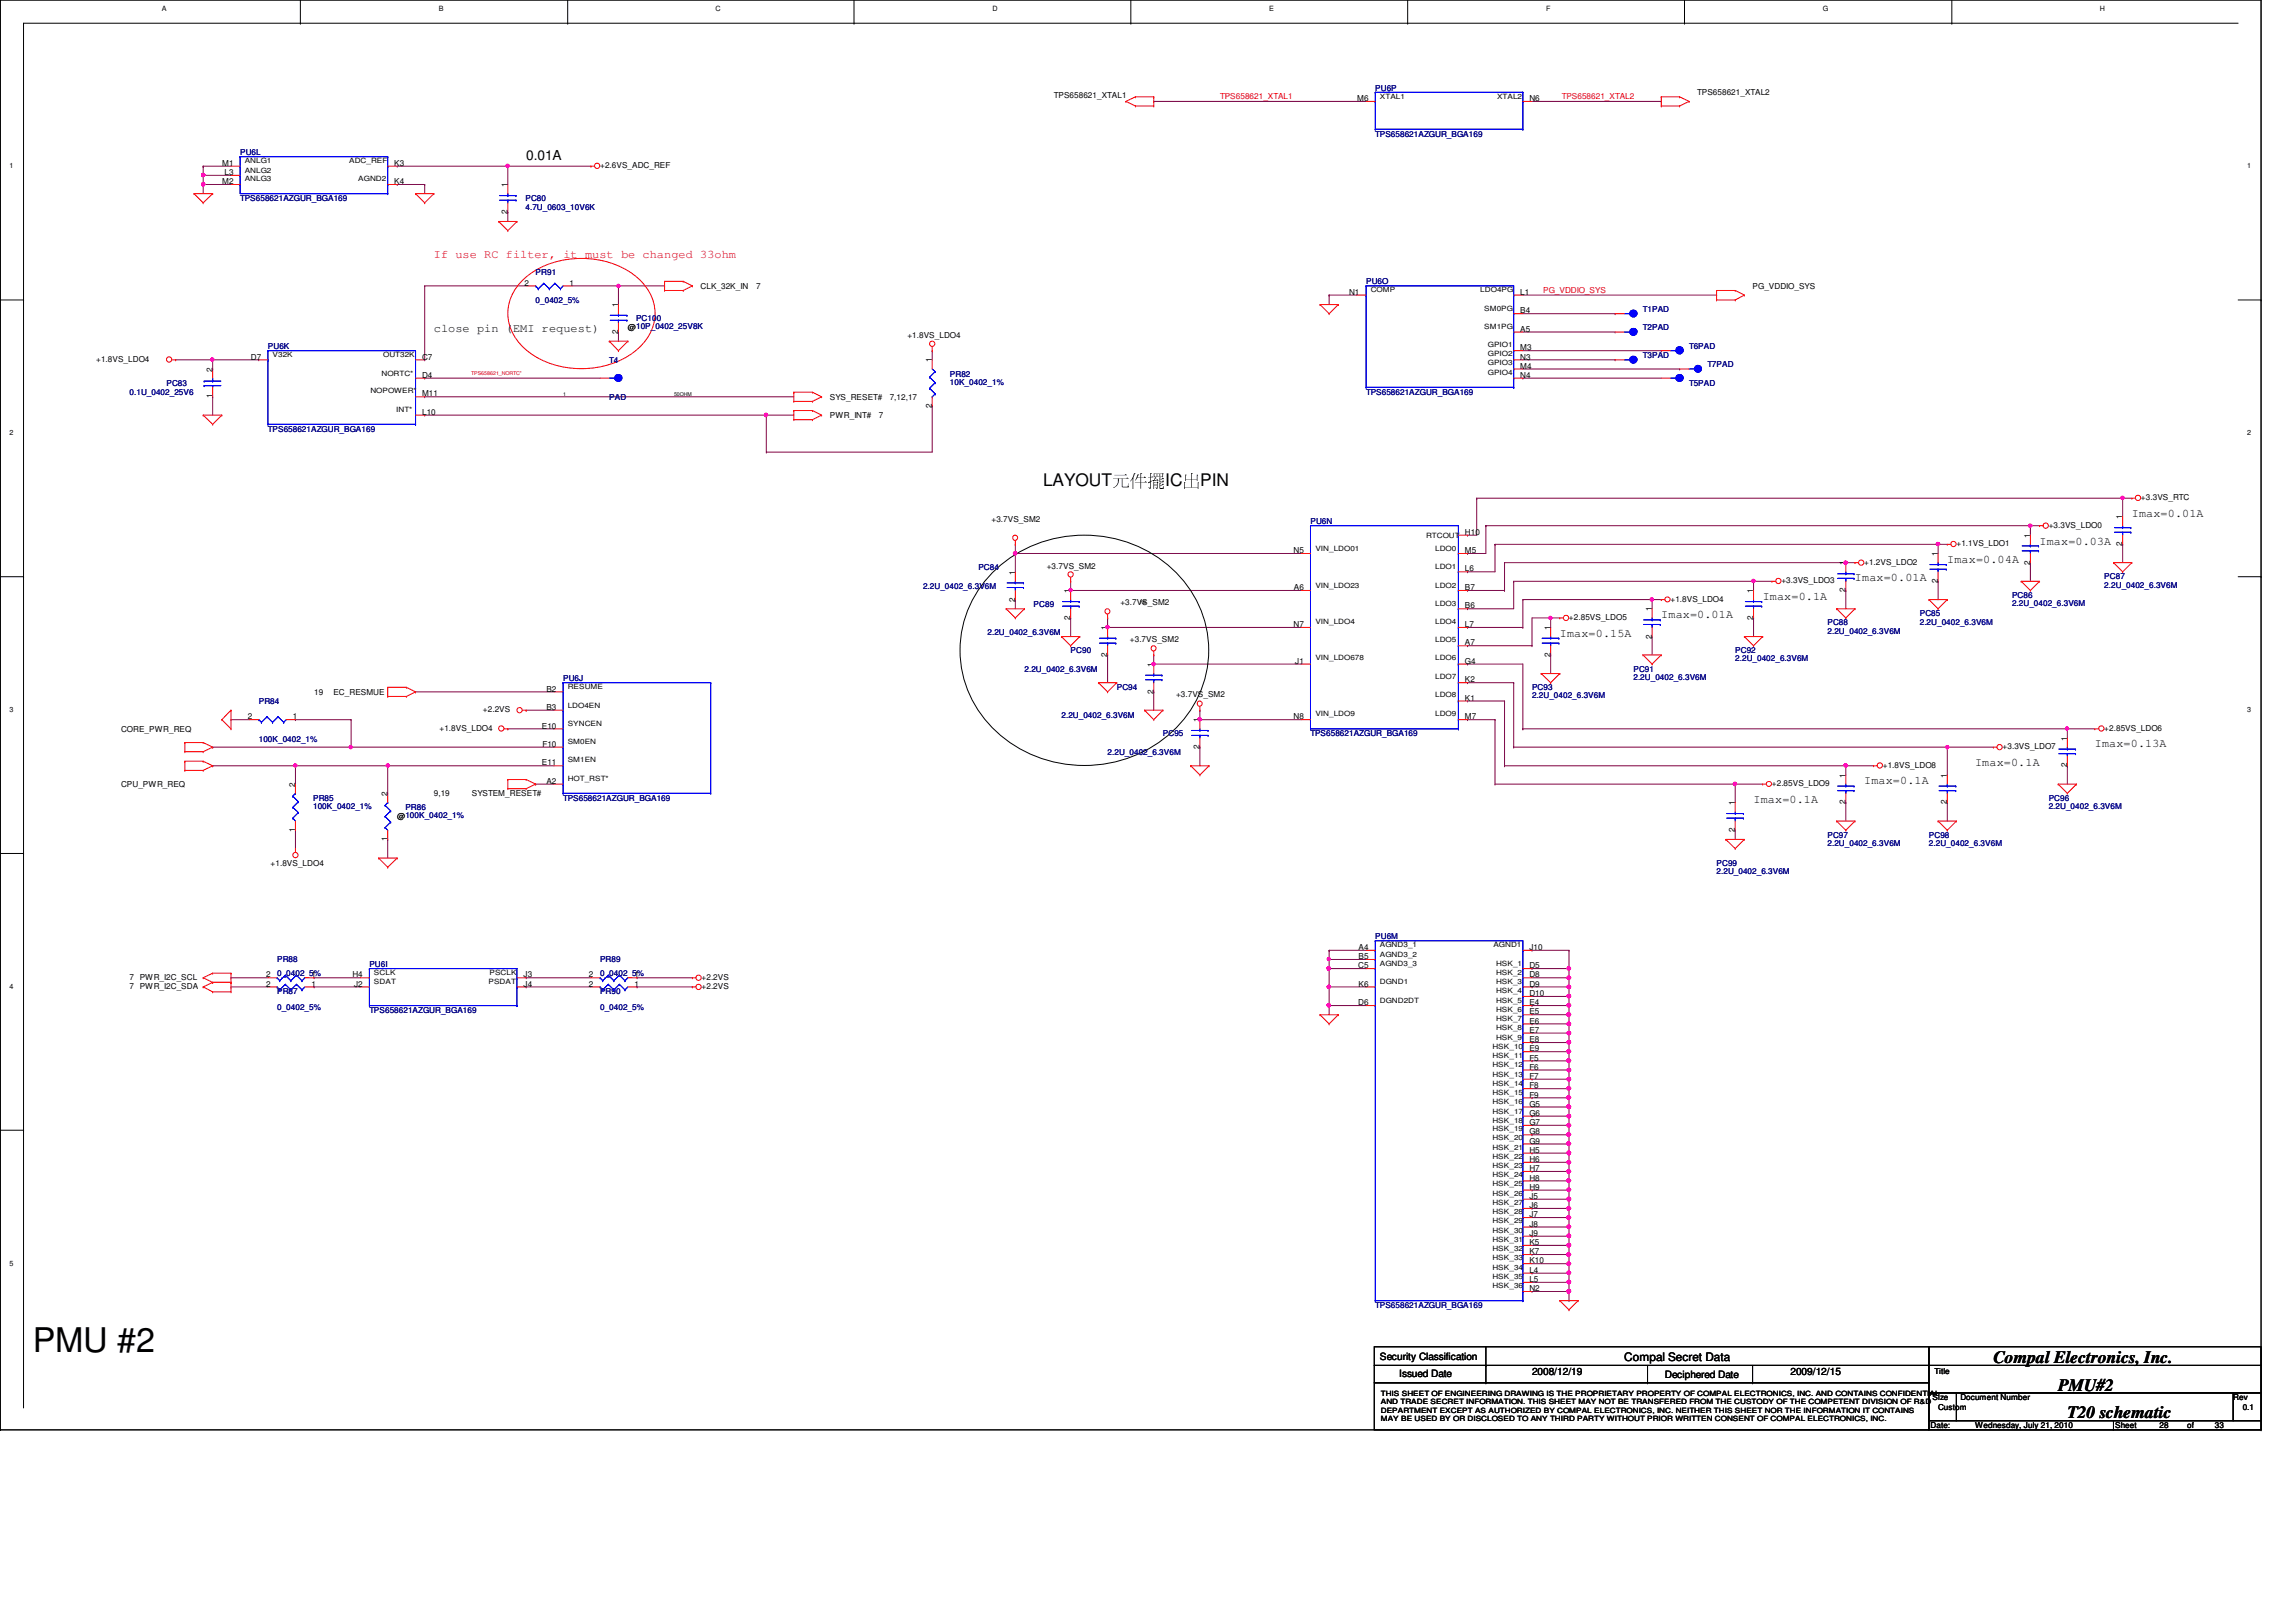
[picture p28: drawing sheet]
<svg xmlns="http://www.w3.org/2000/svg" width="297mm" height="210mm" viewBox="0 0 297 210" stroke-linecap="round" stroke-linejoin="round" font-family="sans-serif">
<defs><g id="words">
<text font-size="4.4" x="4.2" y="175">PMU #2</text>
<g font-size="2.2">
<text x="135" y="62.9">LAYOUT元元元IC出PIN</text>
<text x="257.9" y="176.4">Compal Electronics, Inc.</text>
<text x="266.3" y="180">PMU#2</text>
<text x="267.5" y="183.5">T20 schematic</text>
</g>
<text font-size="1.8" x="68.1" y="20.7">0.01A</text>
<text font-size="1.5" fill="#f00" x="56.1" y="33.4">If use RC filter, it must be changed 33ohm</text>
<g font-size="1.5">
<text x="56.1" y="43">close pin (EMI request)</text>
<text x="263.9" y="70.5">Imax=0.03A</text>
<text x="275.8" y="66.9">Imax=0.01A</text>
<text x="228" y="77.6">Imax=0.1A</text>
<text x="240" y="75.2">Imax=0.01A</text>
<text x="251.9" y="72.9">Imax=0.04A</text>
<text x="201.8" y="82.4">Imax=0.15A</text>
<text x="214.9" y="80">Imax=0.01A</text>
<text x="241.2" y="101.5">Imax=0.1A</text>
<text x="255.5" y="99.1">Imax=0.1A</text>
<text x="271" y="96.7">Imax=0.13A</text>
<text x="226.9" y="103.9">Imax=0.1A</text>
<text x="210.1" y="176.1">Compal Secret Data</text>
</g>
<g font-size="1.3">
<text x="178.5" y="175.9">Security Classification</text>
<text x="181" y="178.2">Issued Date</text>
<text x="198.2" y="177.9">2008/12/19</text>
<text x="215.4" y="178.4">Deciphered Date</text>
<text x="231.6" y="177.9">2009/12/15</text>
</g>
<g font-size="1.1" fill="#000080">
<text x="177.9" y="11.7">PU6P</text>
<text x="177.9" y="17.7">TPS658621AZGUR_BGA169</text>
<text x="31.1" y="20.1">PU6L</text>
<text x="31.1" y="26">TPS658621AZGUR_BGA169</text>
<text x="68" y="26">PC80</text>
<text x="68" y="27.1">4.7U_0603_10V6K</text>
<text x="69.3" y="35.6">PR91</text>
<text x="69.3" y="39.2">0_0402_5%</text>
<text x="82.3" y="41.6">PC100</text>
<text x="176.7" y="36.8">PU6O</text>
<text x="212.6" y="40.4">T1PAD</text>
<text x="34.7" y="45.1">PU6K</text>
<text x="78.8" y="46.9">T4</text>
<text x="212.6" y="42.8">T2PAD</text>
<text x="212.6" y="46.4">T3PAD</text>
<text x="218.5" y="45.1">T6PAD</text>
<text x="220.9" y="47.5">T7PAD</text>
<text x="16.8" y="51.1">0.1U_0402_25V6</text>
<text x="21.5" y="49.9">PC83</text>
<text x="78.8" y="51.8">PAD</text>
<text x="122.9" y="48.7">PR82</text>
<text x="122.9" y="49.8">10K_0402_1%</text>
<text x="176.7" y="51.1">TPS658621AZGUR_BGA169</text>
<text x="218.5" y="49.9">T5PAD</text>
<text x="34.7" y="55.9">TPS658621AZGUR_BGA169</text>
<text x="169.5" y="67.8">PU6N</text>
<text x="119.4" y="76.2">2.2U_0402_6.3V6M</text>
<text x="126.6" y="73.8">PC84</text>
<text x="260.3" y="77.4">PC86</text>
<text x="272.2" y="75">PC87</text>
<text x="272.2" y="76.1">2.2U_0402_6.3V6M</text>
<text x="127.8" y="82.2">2.2U_0402_6.3V6M</text>
<text x="133.7" y="78.6">PC89</text>
<text x="236.4" y="80.9">PC88</text>
<text x="236.4" y="82">2.2U_0402_6.3V6M</text>
<text x="248.4" y="79.8">PC85</text>
<text x="248.4" y="80.9">2.2U_0402_6.3V6M</text>
<text x="260.3" y="78.4">2.2U_0402_6.3V6M</text>
<text x="72.9" y="88.1">PU6J</text>
<text x="132.5" y="86.9">2.2U_0402_6.3V6M</text>
<text x="138.5" y="84.5">PC90</text>
<text x="144.5" y="89.3">PC94</text>
<text x="198.2" y="89.3">PC93</text>
<text x="211.3" y="86.9">PC91</text>
<text x="211.3" y="88">2.2U_0402_6.3V6M</text>
<text x="224.5" y="84.5">PC92</text>
<text x="224.5" y="85.6">2.2U_0402_6.3V6M</text>
<text x="33.5" y="91.1">PR84</text>
<text x="137.3" y="92.9">2.2U_0402_6.3V6M</text>
<text x="150.4" y="95.3">PC95</text>
<text x="169.5" y="95.3">TPS658621AZGUR_BGA169</text>
<text x="198.2" y="90.4">2.2U_0402_6.3V6M</text>
<text x="33.5" y="96">100K_0402_1%</text>
<text x="143.3" y="97.7">2.2U_0402_6.3V6M</text>
<text x="40.5" y="103.6">PR85</text>
<text x="40.5" y="104.7">100K_0402_1%</text>
<text x="52.4" y="104.8">PR86</text>
<text x="72.9" y="103.6">TPS658621AZGUR_BGA169</text>
<text x="265" y="103.6">PC96</text>
<text x="265" y="104.7">2.2U_0402_6.3V6M</text>
<text x="222.1" y="112">PC99</text>
<text x="222.1" y="113.1">2.2U_0402_6.3V6M</text>
<text x="236.4" y="108.4">PC97</text>
<text x="236.4" y="109.5">2.2U_0402_6.3V6M</text>
<text x="249.6" y="108.4">PC98</text>
<text x="249.6" y="109.5">2.2U_0402_6.3V6M</text>
<text x="35.9" y="124.5">PR88</text>
<text x="47.8" y="125.1">PU6I</text>
<text x="77.6" y="124.5">PR89</text>
<text x="177.9" y="121.5">PU6M</text>
<text x="35.9" y="126.3">0_0402_5%</text>
<text x="35.9" y="128.7">PR87</text>
<text x="35.9" y="130.6">0_0402_5%</text>
<text x="47.8" y="131.1">TPS658621AZGUR_BGA169</text>
<text x="77.6" y="126.3">0_0402_5%</text>
<text x="77.6" y="128.7">PR90</text>
<text x="77.6" y="130.6">0_0402_5%</text>
<text x="177.9" y="169.3">TPS658621AZGUR_BGA169</text>
</g>
<g font-size="1.1">
<text x="136.4" y="12.7">TPS658621_XTAL1</text>
<text x="175.6" y="13.1">M6</text>
<text x="197.9" y="13.1">N6</text>
<text x="219.6" y="12.3">TPS658621_XTAL2</text>
<text x="28.7" y="21.5">M1</text>
<text x="28.7" y="23.8">M2</text>
<text x="29" y="22.6">L3</text>
<text x="51" y="23.8">K4</text>
<text x="51" y="21.5">K3</text>
<text x="77.6" y="21.8">+2.6VS_ADC_REF</text>
<text x="65.7" y="27.7" transform="rotate(-90 65.7 27.7)">2</text>
<text x="65.7" y="24.2" transform="rotate(-90 65.7 24.2)">1</text>
<text x="67.9" y="37">2</text>
<text x="73.7" y="37">1</text>
<text x="80" y="39.8" transform="rotate(-90 80 39.8)">1</text>
<text x="90.6" y="37.4">CLK_32K_IN</text>
<text x="97.8" y="37.4">7</text>
<text x="174.5" y="38.1">N1</text>
<text x="196.7" y="40.6">B4</text>
<text x="196.7" y="38.1">L1</text>
<text x="226.7" y="37.4">PG_VDDIO_SYS</text>
<text x="12.4" y="46.8">+1.8VS_LDO4</text>
<text x="32.5" y="46.5">D7</text>
<text x="54.6" y="46.5">C7</text>
<text x="80" y="43.2" transform="rotate(-90 80 43.2)">2</text>
<text x="81.2" y="42.8">@10P_0402_25V8K</text>
<text x="117.4" y="43.7">+1.8VS_LDO4</text>
<text x="120.6" y="46.9" transform="rotate(-90 120.6 46.9)">1</text>
<text x="196.7" y="47.7">M4</text>
<text x="196.7" y="46.5">N3</text>
<text x="196.7" y="45.3">M3</text>
<text x="196.7" y="42.9">A5</text>
<text x="27.5" y="51.6" transform="rotate(-90 27.5 51.6)">1</text>
<text x="27.5" y="48.1" transform="rotate(-90 27.5 48.1)">2</text>
<text x="54.6" y="53.7">L10</text>
<text x="54.6" y="51.3">M11</text>
<text x="54.6" y="48.9">D4</text>
<text x="107.4" y="51.7">SYS_RESET#</text>
<text x="115.1" y="51.7">7,12,17</text>
<text x="120.6" y="52.8" transform="rotate(-90 120.6 52.8)">2</text>
<text x="196.7" y="48.9">N4</text>
<text x="107.4" y="54.1">PWR_INT#</text>
<text x="113.7" y="54.1">7</text>
<text x="277" y="64.7">+3.3VS_RTC</text>
<text x="128.3" y="67.6">+3.7VS_SM2</text>
<text x="167.3" y="71.6">N5</text>
<text x="189.5" y="71.6">M5</text>
<text x="189.5" y="69.2">H10</text>
<text x="250.7" y="72" transform="rotate(-90 250.7 72)">1</text>
<text x="253.1" y="70.7">+1.1VS_LDO1</text>
<text x="262.6" y="69.6" transform="rotate(-90 262.6 69.6)">1</text>
<text x="265" y="68.3">+3.3VS_LDO0</text>
<text x="274.6" y="70.7" transform="rotate(-90 274.6 70.7)">2</text>
<text x="274.6" y="67.2" transform="rotate(-90 274.6 67.2)">1</text>
<text x="131.3" y="77.9" transform="rotate(-90 131.3 77.9)">2</text>
<text x="131.3" y="74.4" transform="rotate(-90 131.3 74.4)">1</text>
<text x="135.4" y="73.6">+3.7VS_SM2</text>
<text x="138.5" y="76.8" transform="rotate(-90 138.5 76.8)">1</text>
<text x="167.4" y="76.4">A6</text>
<text x="189.5" y="76.4">B7</text>
<text x="189.5" y="74">L6</text>
<text x="216.1" y="77.9">+1.8VS_LDO4</text>
<text x="226.8" y="76.8" transform="rotate(-90 226.8 76.8)">1</text>
<text x="230.5" y="75.5">+3.3VS_LDO3</text>
<text x="238.8" y="76.7" transform="rotate(-90 238.8 76.7)">2</text>
<text x="238.8" y="73.2" transform="rotate(-90 238.8 73.2)">1</text>
<text x="241.2" y="73.1">+1.2VS_LDO2</text>
<text x="250.7" y="75.4" transform="rotate(-90 250.7 75.4)">2</text>
<text x="262.6" y="73.1" transform="rotate(-90 262.6 73.1)">2</text>
<text x="138.5" y="80.2" transform="rotate(-90 138.5 80.2)">2</text>
<text x="143.3" y="81.5" transform="rotate(-90 143.3 81.5)">1</text>
<text x="144.9" y="78.3">+3.7VS_SM2</text>
<text x="146.2" y="83.1">+3.7VS_SM2</text>
<text x="167.3" y="81.2">N7</text>
<text x="189.5" y="83.5">A7</text>
<text x="189.5" y="81.2">L7</text>
<text x="189.5" y="78.7">B6</text>
<text x="200.6" y="81.5" transform="rotate(-90 200.6 81.5)">1</text>
<text x="203" y="80.2">+2.85VS_LDO5</text>
<text x="213.7" y="82.6" transform="rotate(-90 213.7 82.6)">2</text>
<text x="213.7" y="79.1" transform="rotate(-90 213.7 79.1)">1</text>
<text x="226.8" y="80.2" transform="rotate(-90 226.8 80.2)">2</text>
<text x="40.6" y="89.9">19</text>
<text x="43.1" y="89.9">EC_RESMUE</text>
<text x="70.7" y="89.5">B2</text>
<text x="143.3" y="85" transform="rotate(-90 143.3 85)">2</text>
<text x="149.2" y="89.8" transform="rotate(-90 149.2 89.8)">2</text>
<text x="149.2" y="86.3" transform="rotate(-90 149.2 86.3)">1</text>
<text x="167.6" y="85.9">J1</text>
<text x="189.5" y="88.3">K2</text>
<text x="189.5" y="85.9">G4</text>
<text x="200.6" y="85" transform="rotate(-90 200.6 85)">2</text>
<text x="15.7" y="94.7">CORE_PWR_REQ</text>
<text x="32" y="93.1">2</text>
<text x="37.9" y="93.1">1</text>
<text x="56.9" y="94.6">+1.8VS_LDO4</text>
<text x="62.5" y="92.2">+2.2VS</text>
<text x="70.1" y="94.3">E10</text>
<text x="70.7" y="91.9">B3</text>
<text x="152.1" y="90.3">+3.7VS_SM2</text>
<text x="155.2" y="93.5" transform="rotate(-90 155.2 93.5)">1</text>
<text x="167.3" y="93.1">N8</text>
<text x="189.5" y="93.1">M7</text>
<text x="189.5" y="90.7">K1</text>
<text x="267.4" y="95.8" transform="rotate(-90 267.4 95.8)">1</text>
<text x="272.2" y="94.6">+2.85VS_LDO6</text>
<text x="15.7" y="101.9">CPU_PWR_REQ</text>
<text x="38.2" y="101.8" transform="rotate(-90 38.2 101.8)">2</text>
<text x="70.1" y="99.1">E11</text>
<text x="70.2" y="96.6">F10</text>
<text x="70.7" y="101.4">A2</text>
<text x="155.2" y="96.9" transform="rotate(-90 155.2 96.9)">2</text>
<text x="229.2" y="101.7">+2.85VS_LDO9</text>
<text x="238.8" y="100.6" transform="rotate(-90 238.8 100.6)">1</text>
<text x="243.6" y="99.4">+1.8VS_LDO8</text>
<text x="251.9" y="100.6" transform="rotate(-90 251.9 100.6)">1</text>
<text x="259.1" y="96.9">+3.3VS_LDO7</text>
<text x="267.4" y="99.3" transform="rotate(-90 267.4 99.3)">2</text>
<text x="38.2" y="107.7" transform="rotate(-90 38.2 107.7)">1</text>
<text x="50.1" y="103" transform="rotate(-90 50.1 103)">2</text>
<text x="51.4" y="106">@100K_0402_1%</text>
<text x="56.1" y="103">9,19</text>
<text x="61" y="103">SYSTEM_RESET#</text>
<text x="224.4" y="107.7" transform="rotate(-90 224.4 107.7)">2</text>
<text x="224.4" y="104.2" transform="rotate(-90 224.4 104.2)">1</text>
<text x="238.8" y="104.1" transform="rotate(-90 238.8 104.1)">2</text>
<text x="251.9" y="104.1" transform="rotate(-90 251.9 104.1)">2</text>
<text x="35" y="112">+1.8VS_LDO4</text>
<text x="50.1" y="108.9" transform="rotate(-90 50.1 108.9)">1</text>
<text x="175.7" y="125.3">C5</text>
<text x="175.8" y="124.1">B5</text>
<text x="175.8" y="122.9">A4</text>
<text x="197.9" y="125.3">D5</text>
<text x="197.9" y="122.9">J10</text>
<text x="16.8" y="128">7 PWR_I2C_SDA</text>
<text x="16.8" y="126.8">7 PWR_I2C_SCL</text>
<text x="34.4" y="126.5">2</text>
<text x="34.4" y="127.7">2</text>
<text x="40.3" y="126.5">1</text>
<text x="40.3" y="127.7">1</text>
<text x="45.6" y="126.5">H4</text>
<text x="45.8" y="127.7">J2</text>
<text x="67.7" y="127.7">J4</text>
<text x="67.7" y="126.5">J3</text>
<text x="76.2" y="126.5">2</text>
<text x="76.2" y="127.7">2</text>
<text x="82.1" y="126.5">1</text>
<text x="82.1" y="127.7">1</text>
<text x="90.8" y="126.8">+2.2VS</text>
<text x="90.8" y="128">+2.2VS</text>
<text x="175.7" y="130.1">D6</text>
<text x="175.8" y="127.7">K6</text>
<text x="197.9" y="131.3">E5</text>
<text x="197.9" y="130.1">E4</text>
<text x="197.9" y="128.9">D10</text>
<text x="197.9" y="127.7">D9</text>
<text x="197.9" y="126.5">D8</text>
<text x="197.9" y="137.2">F5</text>
<text x="197.9" y="136.1">E9</text>
<text x="197.9" y="134.9">E8</text>
<text x="197.9" y="133.6">E7</text>
<text x="197.9" y="132.5">E6</text>
<text x="197.9" y="143.2">G5</text>
<text x="197.9" y="142">F9</text>
<text x="197.9" y="140.8">F8</text>
<text x="197.9" y="139.6">F7</text>
<text x="197.9" y="138.4">F6</text>
<text x="197.9" y="149.2">H5</text>
<text x="197.9" y="148">G9</text>
<text x="197.9" y="146.8">G8</text>
<text x="197.9" y="145.6">G7</text>
<text x="197.9" y="144.4">G6</text>
<text x="197.9" y="155.2">J5</text>
<text x="197.9" y="154">H9</text>
<text x="197.9" y="152.8">H8</text>
<text x="197.9" y="151.6">H7</text>
<text x="197.9" y="150.4">H6</text>
<text x="197.9" y="161.1">K5</text>
<text x="197.9" y="159.9">J9</text>
<text x="197.9" y="158.7">J8</text>
<text x="197.9" y="157.5">J7</text>
<text x="197.9" y="156.3">J6</text>
<text x="197.9" y="167.1">N2</text>
<text x="197.9" y="165.9">L5</text>
<text x="197.9" y="164.7">L4</text>
<text x="197.9" y="163.5">K10</text>
<text x="197.9" y="162.3">K7</text>
<text x="250.3" y="177.8">Title</text>
<text x="249.8" y="184.8">Date:</text>
<text x="250" y="181.2">Size</text>
<text x="250.7" y="182.4">Custom</text>
<text x="253.6" y="181.2">Document Number</text>
<text x="255.5" y="184.8">Wednesday, July 21, 2010</text>
<text x="273.6" y="184.8">Sheet</text>
<text x="279.4" y="184.8">28</text>
<text x="283" y="184.8">of</text>
<text x="286.6" y="184.8">33</text>
<text x="288.9" y="181.2">Rev</text>
<text x="290.1" y="182.4">0.1</text>
</g>
<g font-size="1.1" fill="#f00">
<text x="157.9" y="12.9">TPS658621_XTAL1</text>
<text x="202.1" y="12.9">TPS658621_XTAL2</text>
<text x="199.6" y="37.9">PG_VDDIO_SYS</text>
</g>
<g font-size=".9">
<text x="21" y="1.4">A</text>
<text x="56.8" y="1.4">B</text>
<text x="92.6" y="1.4">C</text>
<text x="128.4" y="1.4">D</text>
<text x="164.2" y="1.4">E</text>
<text x="200" y="1.4">F</text>
<text x="235.8" y="1.4">G</text>
<text x="271.6" y="1.4">H</text>
<text x="178.5" y="12.8">XTAL1</text>
<text x="193.7" y="12.8">XTAL2</text>
<text x="1.2" y="21.8">1</text>
<text x="31.7" y="22.4">ANLG2</text>
<text x="31.7" y="21.1">ANLG1</text>
<text x="31.7" y="23.4">ANLG3</text>
<text x="45.2" y="21.1">ADC_REF</text>
<text x="46.4" y="23.4">AGND2</text>
<text x="290.7" y="21.8">1</text>
<text x="177.3" y="37.8">COMP</text>
<text x="191.5" y="37.8">LDO4PG</text>
<text x="192" y="40.3">SM0PG</text>
<text x="35.3" y="46.2">V32K</text>
<text x="49.6" y="46.2">OUT32K</text>
<text x="192" y="42.6">SM1PG</text>
<text x="192.5" y="47.3">GPIO3</text>
<text x="192.5" y="46.1">GPIO2</text>
<text x="192.5" y="44.9">GPIO1</text>
<text x="47.9" y="50.9">NOPOWER*</text>
<text x="49.4" y="48.6">NORTC*</text>
<text x="51.3" y="53.3">INT*</text>
<text x="192.5" y="48.5">GPIO4</text>
<text x="1.2" y="56.3">2</text>
<text x="290.7" y="56.3">2</text>
<text x="170.2" y="71.3">VIN_LDO01</text>
<text x="184.5" y="69.6">RTCOUT</text>
<text x="185.7" y="71.3">LDO0</text>
<text x="170.2" y="76.1">VIN_LDO23</text>
<text x="185.7" y="76.1">LDO2</text>
<text x="185.7" y="73.7">LDO1</text>
<text x="170.2" y="80.8">VIN_LDO4</text>
<text x="185.7" y="83.1">LDO5</text>
<text x="185.7" y="80.8">LDO4</text>
<text x="185.7" y="78.4">LDO3</text>
<text x="73.4" y="89.2">RESUME</text>
<text x="170.2" y="85.5">VIN_LDO678</text>
<text x="185.7" y="87.9">LDO7</text>
<text x="185.7" y="85.5">LDO6</text>
<text x="1.2" y="92.2">3</text>
<text x="73.4" y="94">SYNCEN</text>
<text x="73.4" y="91.6">LDO4EN</text>
<text x="170.2" y="92.7">VIN_LDO9</text>
<text x="185.7" y="92.7">LDO9</text>
<text x="185.7" y="90.3">LDO8</text>
<text x="290.7" y="92.2">3</text>
<text x="73.4" y="98.6">SM1EN</text>
<text x="73.4" y="96.2">SM0EN</text>
<text x="73.4" y="101">HOT_RST*</text>
<text x="178.5" y="125">AGND3_3</text>
<text x="178.5" y="123.8">AGND3_2</text>
<text x="178.5" y="122.6">AGND3_1</text>
<text x="193.2" y="122.6">AGND1</text>
<text x="193.5" y="125">HSK_1</text>
<text x="1.2" y="128">4</text>
<text x="48.4" y="126.2">SCLK</text>
<text x="48.4" y="127.4">SDAT</text>
<text x="63.2" y="127.4">PSDAT</text>
<text x="63.3" y="126.2">PSCLK</text>
<text x="178.5" y="129.8">DGND2DT</text>
<text x="178.5" y="127.4">DGND1</text>
<text x="193.5" y="131">HSK_6</text>
<text x="193.5" y="129.8">HSK_5</text>
<text x="193.5" y="128.6">HSK_4</text>
<text x="193.5" y="127.4">HSK_3</text>
<text x="193.5" y="126.2">HSK_2</text>
<text x="193.1" y="136.9">HSK_11</text>
<text x="193.1" y="135.8">HSK_10</text>
<text x="193.5" y="134.5">HSK_9</text>
<text x="193.5" y="133.3">HSK_8</text>
<text x="193.5" y="132.2">HSK_7</text>
<text x="193.1" y="142.9">HSK_16</text>
<text x="193.1" y="141.7">HSK_15</text>
<text x="193.1" y="140.5">HSK_14</text>
<text x="193.1" y="139.3">HSK_13</text>
<text x="193.1" y="138.1">HSK_12</text>
<text x="193.1" y="149.9">HSK_22</text>
<text x="193.1" y="148.8">HSK_21</text>
<text x="193.1" y="147.6">HSK_20</text>
<text x="193.1" y="146.4">HSK_19</text>
<text x="193.1" y="145.3">HSK_18</text>
<text x="193.1" y="144.1">HSK_17</text>
<text x="193.1" y="155.9">HSK_27</text>
<text x="193.1" y="154.7">HSK_26</text>
<text x="193.1" y="153.5">HSK_25</text>
<text x="193.1" y="152.4">HSK_24</text>
<text x="193.1" y="151.1">HSK_23</text>
<text x="193.1" y="161.9">HSK_32</text>
<text x="193.1" y="160.7">HSK_31</text>
<text x="193.1" y="159.5">HSK_30</text>
<text x="193.1" y="158.3">HSK_29</text>
<text x="193.1" y="157.1">HSK_28</text>
<text x="1.2" y="163.8">5</text>
<text x="193.1" y="166.7">HSK_36</text>
<text x="193.1" y="165.5">HSK_35</text>
<text x="193.1" y="164.3">HSK_34</text>
<text x="193.1" y="163.1">HSK_33</text>
<text x="178.6" y="180.6">THIS SHEET OF ENGINEERING DRAWING IS THE PROPRIETARY PROPERTY OF COMPAL ELECTRONICS, INC. AND CONTAINS CONFIDENTIAL</text>
<text x="178.6" y="181.7">AND TRADE SECRET INFORMATION. THIS SHEET MAY NOT BE TRANSFERED FROM THE CUSTODY OF THE COMPETENT DIVISION OF R&amp;D</text>
<text x="178.6" y="182.8">DEPARTMENT EXCEPT AS AUTHORIZED BY COMPAL ELECTRONICS, INC. NEITHER THIS SHEET NOR THE INFORMATION IT CONTAINS</text>
<text x="178.6" y="183.9">MAY BE USED BY OR DISCLOSED TO ANY THIRD PARTY WITHOUT PRIOR WRITTEN CONSENT OF COMPAL ELECTRONICS, INC.</text>
</g>
<text font-size=".7" fill="#f00" x="61" y="48.5">TPS658621_NORTC*</text>
<g font-size=".7">
<text x="72.9" y="51.3">1</text>
<text x="87.2" y="51.3">50OHM</text>
<text x="147.5" y="78.1">N8</text>
</g>
</g></defs>
<path d="M0 0h292.5v185h-292.5z" fill="none" stroke="#000" stroke-width=".13"/>
<path d="M45.4 96.7h.1M45.4 96.7h26.3" fill="none" stroke="#800040" stroke-width=".13"/>
<path d="M45.2 96.5h.3l.1 .2-.1 .1-.1 .1-.2-.1z" fill-rule="evenodd" fill="#f0f"/>
<path d="M45.2 96.5h.3l.1 .2-.1 .1-.1 .1-.2-.1z" fill="none" stroke="#f0f" stroke-width=".13"/>
<path d="M38.2 99.1h.1M38.2 99.1h12" fill="none" stroke="#800040" stroke-width=".13"/>
<path d="M50 98.9h.3l.1 .2-.1 .1-.1 .1-.2-.1z" fill-rule="evenodd" fill="#f0f"/>
<path d="M50 98.9h.3l.1 .2-.1 .1-.1 .1-.2-.1z" fill="none" stroke="#f0f" stroke-width=".13"/>
<path d="M38.1 98.9h.3v.2v.1l-.2 .1-.1-.1z" fill-rule="evenodd" fill="#f0f"/>
<path d="M38.1 98.9h.3v.2v.1l-.2 .1-.1-.1z" fill="none" stroke="#f0f" stroke-width=".13"/>
<path d="M26.3 23.9h.1M26.3 23.9h3.6M50.2 99.1h.1M50.2 99.1v3.6M50.2 99.1h21.5M50.2 108.6h.1M50.2 108.6v2.4" fill="none" stroke="#800040" stroke-width=".13"/>
<path d="M26.1 23.7h.3l.1 .1-.1 .2-.1 .1-.2-.1z" fill-rule="evenodd" fill="#f0f"/>
<path d="M26.1 23.7h.3l.1 .1-.1 .2-.1 .1-.2-.1z" fill="none" stroke="#f0f" stroke-width=".13"/>
<path d="M26.3 23.9h.1M26.3 21.5h.1M26.3 22.7h.1M26.3 21.5v3.6M26.3 21.5h3.6" fill="none" stroke="#800040" stroke-width=".13"/>
<path d="M26.1 23.7h.3l.1 .1-.1 .2-.1 .1-.2-.1z" fill-rule="evenodd" fill="#f0f"/>
<path d="M26.1 23.7h.3l.1 .1-.1 .2-.1 .1-.2-.1z" fill="none" stroke="#f0f" stroke-width=".13"/>
<path d="M26.1 22.5h.3l.1 .1-.1 .2-.1 .1-.2-.1z" fill-rule="evenodd" fill="#f0f"/>
<path d="M26.1 22.5h.3l.1 .1-.1 .2-.1 .1-.2-.1z" fill="none" stroke="#f0f" stroke-width=".13"/>
<path d="M26.3 22.7h.1M26.3 22.7h3.6" fill="none" stroke="#800040" stroke-width=".13"/>
<path d="M26.1 22.5h.3l.1 .1-.1 .2-.1 .1-.2-.1z" fill-rule="evenodd" fill="#f0f"/>
<path d="M26.1 22.5h.3l.1 .1-.1 .2-.1 .1-.2-.1z" fill="none" stroke="#f0f" stroke-width=".13"/>
<g fill="none" stroke="#800040" stroke-width=".13">
<path d="M51.4 23.9h.1M51.4 23.9h3.5M54.9 23.9h.1M54.9 23.9v1.2M65.7 27.5h.1M65.7 27.5v1.2M27.5 51.4h.1M27.5 51.4v2.3M131.4 77.6h.1M131.4 77.6v1.2M138.5 80h.1M138.5 80v2.4"/>
<path d="M172 130.1h.1M172 130.1v1.2"/>
</g>
<path d="M171.8 129.9h.2l.1 .2-.1 .1-.1 .1-.1-.1z" fill-rule="evenodd" fill="#f0f"/>
<path d="M171.8 129.9h.2l.1 .2-.1 .1-.1 .1-.1-.1z" fill="none" stroke="#f0f" stroke-width=".13"/>
<path d="M172 127.7h.1M172 127.7v2.4" fill="none" stroke="#800040" stroke-width=".13"/>
<path d="M171.8 129.9h.2l.1 .2-.1 .1-.1 .1-.1-.1z" fill-rule="evenodd" fill="#f0f"/>
<path d="M171.8 129.9h.2l.1 .2-.1 .1-.1 .1-.1-.1z" fill="none" stroke="#f0f" stroke-width=".13"/>
<path d="M171.8 127.6h.2l.1 .1-.1 .2h-.1h-.1z" fill-rule="evenodd" fill="#f0f"/>
<path d="M171.8 127.6h.2l.1 .1-.1 .2h-.1h-.1z" fill="none" stroke="#f0f" stroke-width=".13"/>
<path d="M172 125.3h.1M172 125.3v2.4" fill="none" stroke="#800040" stroke-width=".13"/>
<path d="M171.8 127.6h.2l.1 .1-.1 .2h-.1h-.1z" fill-rule="evenodd" fill="#f0f"/>
<path d="M171.8 127.6h.2l.1 .1-.1 .2h-.1h-.1z" fill="none" stroke="#f0f" stroke-width=".13"/>
<path d="M171.8 125.2h.2l.1 .1-.1 .2-.1 .1-.1-.1z" fill-rule="evenodd" fill="#f0f"/>
<path d="M171.8 125.2h.2l.1 .1-.1 .2-.1 .1-.1-.1z" fill="none" stroke="#f0f" stroke-width=".13"/>
<path d="M172 124.2h.1M172 124.2v1.1" fill="none" stroke="#800040" stroke-width=".13"/>
<path d="M171.8 125.2h.2l.1 .1-.1 .2-.1 .1-.1-.1z" fill-rule="evenodd" fill="#f0f"/>
<path d="M171.8 125.2h.2l.1 .1-.1 .2-.1 .1-.1-.1z" fill="none" stroke="#f0f" stroke-width=".13"/>
<path d="M171.8 124h.2l.1 .1-.1 .2h-.1h-.1z" fill-rule="evenodd" fill="#f0f"/>
<path d="M171.8 124h.2l.1 .1-.1 .2h-.1h-.1z" fill="none" stroke="#f0f" stroke-width=".13"/>
<path d="M172 38.2h.1M172 38.2v1.2M172 38.2h3.5M172 124.2h.1M172 127.7h.1M172 123h.1M172 130.1h.1M172 124.2h4.7M172 127.7h4.7M172 123h4.7M172 123v1.2M172 130.1h4.7" fill="none" stroke="#800040" stroke-width=".13"/>
<path d="M171.8 129.9h.2l.1 .2-.1 .1-.1 .1-.1-.1z" fill-rule="evenodd" fill="#f0f"/>
<path d="M171.8 129.9h.2l.1 .2-.1 .1-.1 .1-.1-.1z" fill="none" stroke="#f0f" stroke-width=".13"/>
<path d="M172 125.3h.1M172 125.3h4.7" fill="none" stroke="#800040" stroke-width=".13"/>
<path d="M171.8 125.2h.2l.1 .1-.1 .2-.1 .1-.1-.1z" fill-rule="evenodd" fill="#f0f"/>
<path d="M171.8 125.2h.2l.1 .1-.1 .2-.1 .1-.1-.1z" fill="none" stroke="#f0f" stroke-width=".13"/>
<path d="M143.3 84.8h.1M143.3 84.8v3.5M149.3 89.5h.1M149.3 89.5v2.4M198.2 165.9h4.8M203 165.9h.1" fill="none" stroke="#800040" stroke-width=".13"/>
<path d="M202.8 165.8h.3l.1 .1-.1 .1-.2 .1-.1-.1z" fill-rule="evenodd" fill="#f0f"/>
<path d="M202.8 165.8h.3l.1 .1-.1 .1-.2 .1-.1-.1z" fill="none" stroke="#f0f" stroke-width=".13"/>
<path d="M203 167.1h.1M203 165.9v1.2" fill="none" stroke="#800040" stroke-width=".13"/>
<path d="M202.8 165.8h.3l.1 .1-.1 .1-.2 .1-.1-.1z" fill-rule="evenodd" fill="#f0f"/>
<path d="M202.8 165.8h.3l.1 .1-.1 .1-.2 .1-.1-.1z" fill="none" stroke="#f0f" stroke-width=".13"/>
<path d="M202.8 166.9h.3l.1 .2-.1 .2h-.2h-.1z" fill-rule="evenodd" fill="#f0f"/>
<path d="M202.8 166.9h.3l.1 .2-.1 .2h-.2h-.1z" fill="none" stroke="#f0f" stroke-width=".13"/>
<path d="M203 168.3h.1M203 167.1v1.2" fill="none" stroke="#800040" stroke-width=".13"/>
<path d="M202.8 166.9h.3l.1 .2-.1 .2h-.2h-.1z" fill-rule="evenodd" fill="#f0f"/>
<path d="M202.8 166.9h.3l.1 .2-.1 .2h-.2h-.1z" fill="none" stroke="#f0f" stroke-width=".13"/>
<path d="M198.2 163.5h4.8M203 163.5h.1" fill="none" stroke="#800040" stroke-width=".13"/>
<path d="M202.8 163.4h.3l.1 .1-.1 .2h-.2h-.1z" fill-rule="evenodd" fill="#f0f"/>
<path d="M202.8 163.4h.3l.1 .1-.1 .2h-.2h-.1z" fill="none" stroke="#f0f" stroke-width=".13"/>
<path d="M203 164.8h.1M203 163.5v1.3" fill="none" stroke="#800040" stroke-width=".13"/>
<path d="M202.8 163.4h.3l.1 .1-.1 .2h-.2h-.1z" fill-rule="evenodd" fill="#f0f"/>
<path d="M202.8 163.4h.3l.1 .1-.1 .2h-.2h-.1z" fill="none" stroke="#f0f" stroke-width=".13"/>
<path d="M202.8 164.6h.3l.1 .1-.1 .2h-.2h-.1z" fill-rule="evenodd" fill="#f0f"/>
<path d="M202.8 164.6h.3l.1 .1-.1 .2h-.2h-.1z" fill="none" stroke="#f0f" stroke-width=".13"/>
<path d="M203 165.9h.1M203 164.8v1.1" fill="none" stroke="#800040" stroke-width=".13"/>
<path d="M202.8 164.6h.3l.1 .1-.1 .2h-.2h-.1z" fill-rule="evenodd" fill="#f0f"/>
<path d="M202.8 164.6h.3l.1 .1-.1 .2h-.2h-.1z" fill="none" stroke="#f0f" stroke-width=".13"/>
<path d="M202.8 165.8h.3l.1 .1-.1 .1-.2 .1-.1-.1z" fill-rule="evenodd" fill="#f0f"/>
<path d="M202.8 165.8h.3l.1 .1-.1 .1-.2 .1-.1-.1z" fill="none" stroke="#f0f" stroke-width=".13"/>
<path d="M198.2 161.2h4.8M203 161.2h.1" fill="none" stroke="#800040" stroke-width=".13"/>
<path d="M202.8 161h.3l.1 .1-.1 .2-.2 .1-.1-.1z" fill-rule="evenodd" fill="#f0f"/>
<path d="M202.8 161h.3l.1 .1-.1 .2-.2 .1-.1-.1z" fill="none" stroke="#f0f" stroke-width=".13"/>
<path d="M203 162.3h.1M203 161.2v1.1" fill="none" stroke="#800040" stroke-width=".13"/>
<path d="M202.8 161h.3l.1 .1-.1 .2-.2 .1-.1-.1z" fill-rule="evenodd" fill="#f0f"/>
<path d="M202.8 161h.3l.1 .1-.1 .2-.2 .1-.1-.1z" fill="none" stroke="#f0f" stroke-width=".13"/>
<path d="M202.8 162.2h.3l.1 .1-.1 .2-.2 .1-.1-.1z" fill-rule="evenodd" fill="#f0f"/>
<path d="M202.8 162.2h.3l.1 .1-.1 .2-.2 .1-.1-.1z" fill="none" stroke="#f0f" stroke-width=".13"/>
<path d="M203 163.5h.1M203 162.3v1.2" fill="none" stroke="#800040" stroke-width=".13"/>
<path d="M202.8 162.2h.3l.1 .1-.1 .2-.2 .1-.1-.1z" fill-rule="evenodd" fill="#f0f"/>
<path d="M202.8 162.2h.3l.1 .1-.1 .2-.2 .1-.1-.1z" fill="none" stroke="#f0f" stroke-width=".13"/>
<path d="M202.8 163.4h.3l.1 .1-.1 .2h-.2h-.1z" fill-rule="evenodd" fill="#f0f"/>
<path d="M202.8 163.4h.3l.1 .1-.1 .2h-.2h-.1z" fill="none" stroke="#f0f" stroke-width=".13"/>
<path d="M198.2 158.8h4.8M203 158.8h.1" fill="none" stroke="#800040" stroke-width=".13"/>
<path d="M202.8 158.6h.3l.1 .1-.1 .2-.2 .1-.1-.1z" fill-rule="evenodd" fill="#f0f"/>
<path d="M202.8 158.6h.3l.1 .1-.1 .2-.2 .1-.1-.1z" fill="none" stroke="#f0f" stroke-width=".13"/>
<path d="M203 160h.1M203 158.8v1.2" fill="none" stroke="#800040" stroke-width=".13"/>
<path d="M202.8 158.6h.3l.1 .1-.1 .2-.2 .1-.1-.1z" fill-rule="evenodd" fill="#f0f"/>
<path d="M202.8 158.6h.3l.1 .1-.1 .2-.2 .1-.1-.1z" fill="none" stroke="#f0f" stroke-width=".13"/>
<path d="M202.8 159.8h.3l.1 .1-.1 .2h-.2h-.1z" fill-rule="evenodd" fill="#f0f"/>
<path d="M202.8 159.8h.3l.1 .1-.1 .2h-.2h-.1z" fill="none" stroke="#f0f" stroke-width=".13"/>
<path d="M203 160v1.2M203 161.2h.1" fill="none" stroke="#800040" stroke-width=".13"/>
<path d="M202.8 159.8h.3l.1 .1-.1 .2h-.2h-.1z" fill-rule="evenodd" fill="#f0f"/>
<path d="M202.8 159.8h.3l.1 .1-.1 .2h-.2h-.1z" fill="none" stroke="#f0f" stroke-width=".13"/>
<path d="M202.8 161h.3l.1 .1-.1 .2-.2 .1-.1-.1z" fill-rule="evenodd" fill="#f0f"/>
<path d="M202.8 161h.3l.1 .1-.1 .2-.2 .1-.1-.1z" fill="none" stroke="#f0f" stroke-width=".13"/>
<path d="M198.2 157.6h4.8M203 157.6h.1" fill="none" stroke="#800040" stroke-width=".13"/>
<path d="M202.8 157.4h.3l.1 .2-.1 .1-.2 .1-.1-.1z" fill-rule="evenodd" fill="#f0f"/>
<path d="M202.8 157.4h.3l.1 .2-.1 .1-.2 .1-.1-.1z" fill="none" stroke="#f0f" stroke-width=".13"/>
<path d="M203 158.8h.1M203 157.6v1.2" fill="none" stroke="#800040" stroke-width=".13"/>
<path d="M202.8 157.4h.3l.1 .2-.1 .1-.2 .1-.1-.1z" fill-rule="evenodd" fill="#f0f"/>
<path d="M202.8 157.4h.3l.1 .2-.1 .1-.2 .1-.1-.1z" fill="none" stroke="#f0f" stroke-width=".13"/>
<path d="M202.8 158.6h.3l.1 .1-.1 .2-.2 .1-.1-.1z" fill-rule="evenodd" fill="#f0f"/>
<path d="M202.8 158.6h.3l.1 .1-.1 .2-.2 .1-.1-.1z" fill="none" stroke="#f0f" stroke-width=".13"/>
<path d="M198.2 155.2h4.8M203 155.2h.1" fill="none" stroke="#800040" stroke-width=".13"/>
<path d="M202.8 155h.3l.1 .2-.1 .1-.2 .1-.1-.1z" fill-rule="evenodd" fill="#f0f"/>
<path d="M202.8 155h.3l.1 .2-.1 .1-.2 .1-.1-.1z" fill="none" stroke="#f0f" stroke-width=".13"/>
<path d="M203 156.4h.1M203 155.2v1.2" fill="none" stroke="#800040" stroke-width=".13"/>
<path d="M202.8 155h.3l.1 .2-.1 .1-.2 .1-.1-.1z" fill-rule="evenodd" fill="#f0f"/>
<path d="M202.8 155h.3l.1 .2-.1 .1-.2 .1-.1-.1z" fill="none" stroke="#f0f" stroke-width=".13"/>
<path d="M202.8 156.2h.3l.1 .2-.1 .1-.2 .1-.1-.1z" fill-rule="evenodd" fill="#f0f"/>
<path d="M202.8 156.2h.3l.1 .2-.1 .1-.2 .1-.1-.1z" fill="none" stroke="#f0f" stroke-width=".13"/>
<path d="M203 157.6h.1M203 156.4v1.2" fill="none" stroke="#800040" stroke-width=".13"/>
<path d="M202.8 156.2h.3l.1 .2-.1 .1-.2 .1-.1-.1z" fill-rule="evenodd" fill="#f0f"/>
<path d="M202.8 156.2h.3l.1 .2-.1 .1-.2 .1-.1-.1z" fill="none" stroke="#f0f" stroke-width=".13"/>
<path d="M202.8 157.4h.3l.1 .2-.1 .1-.2 .1-.1-.1z" fill-rule="evenodd" fill="#f0f"/>
<path d="M202.8 157.4h.3l.1 .2-.1 .1-.2 .1-.1-.1z" fill="none" stroke="#f0f" stroke-width=".13"/>
<path d="M198.2 152.8h4.8M203 152.8h.1" fill="none" stroke="#800040" stroke-width=".13"/>
<path d="M202.8 152.6h.3l.1 .2-.1 .1-.2 .1-.1-.1z" fill-rule="evenodd" fill="#f0f"/>
<path d="M202.8 152.6h.3l.1 .2-.1 .1-.2 .1-.1-.1z" fill="none" stroke="#f0f" stroke-width=".13"/>
<path d="M203 154h.1M203 152.8v1.2" fill="none" stroke="#800040" stroke-width=".13"/>
<path d="M202.8 152.6h.3l.1 .2-.1 .1-.2 .1-.1-.1z" fill-rule="evenodd" fill="#f0f"/>
<path d="M202.8 152.6h.3l.1 .2-.1 .1-.2 .1-.1-.1z" fill="none" stroke="#f0f" stroke-width=".13"/>
<path d="M202.8 153.8h.3l.1 .2-.1 .1-.2 .1-.1-.1z" fill-rule="evenodd" fill="#f0f"/>
<path d="M202.8 153.8h.3l.1 .2-.1 .1-.2 .1-.1-.1z" fill="none" stroke="#f0f" stroke-width=".13"/>
<path d="M203 155.2h.1M203 154v1.2" fill="none" stroke="#800040" stroke-width=".13"/>
<path d="M202.8 153.8h.3l.1 .2-.1 .1-.2 .1-.1-.1z" fill-rule="evenodd" fill="#f0f"/>
<path d="M202.8 153.8h.3l.1 .2-.1 .1-.2 .1-.1-.1z" fill="none" stroke="#f0f" stroke-width=".13"/>
<path d="M202.8 155h.3l.1 .2-.1 .1-.2 .1-.1-.1z" fill-rule="evenodd" fill="#f0f"/>
<path d="M202.8 155h.3l.1 .2-.1 .1-.2 .1-.1-.1z" fill="none" stroke="#f0f" stroke-width=".13"/>
<path d="M198.2 150.4h4.8M203 150.4h.1" fill="none" stroke="#800040" stroke-width=".13"/>
<path d="M202.8 150.3h.3l.1 .1-.1 .1-.2 .1-.1-.1z" fill-rule="evenodd" fill="#f0f"/>
<path d="M202.8 150.3h.3l.1 .1-.1 .1-.2 .1-.1-.1z" fill="none" stroke="#f0f" stroke-width=".13"/>
<path d="M203 151.6h.1M203 150.4v1.2" fill="none" stroke="#800040" stroke-width=".13"/>
<path d="M202.8 150.3h.3l.1 .1-.1 .1-.2 .1-.1-.1z" fill-rule="evenodd" fill="#f0f"/>
<path d="M202.8 150.3h.3l.1 .1-.1 .1-.2 .1-.1-.1z" fill="none" stroke="#f0f" stroke-width=".13"/>
<path d="M202.8 151.4h.3l.1 .2-.1 .1-.2 .1-.1-.1z" fill-rule="evenodd" fill="#f0f"/>
<path d="M202.8 151.4h.3l.1 .2-.1 .1-.2 .1-.1-.1z" fill="none" stroke="#f0f" stroke-width=".13"/>
<path d="M203 152.8h.1M203 151.6v1.2" fill="none" stroke="#800040" stroke-width=".13"/>
<path d="M202.8 151.4h.3l.1 .2-.1 .1-.2 .1-.1-.1z" fill-rule="evenodd" fill="#f0f"/>
<path d="M202.8 151.4h.3l.1 .2-.1 .1-.2 .1-.1-.1z" fill="none" stroke="#f0f" stroke-width=".13"/>
<path d="M202.8 152.6h.3l.1 .2-.1 .1-.2 .1-.1-.1z" fill-rule="evenodd" fill="#f0f"/>
<path d="M202.8 152.6h.3l.1 .2-.1 .1-.2 .1-.1-.1z" fill="none" stroke="#f0f" stroke-width=".13"/>
<path d="M198.2 148h4.8M203 148h.1" fill="none" stroke="#800040" stroke-width=".13"/>
<path d="M202.8 147.8h.3l.1 .2-.1 .1-.2 .1-.1-.1z" fill-rule="evenodd" fill="#f0f"/>
<path d="M202.8 147.8h.3l.1 .2-.1 .1-.2 .1-.1-.1z" fill="none" stroke="#f0f" stroke-width=".13"/>
<path d="M203 149.2h.1M203 148v1.2" fill="none" stroke="#800040" stroke-width=".13"/>
<path d="M202.8 147.8h.3l.1 .2-.1 .1-.2 .1-.1-.1z" fill-rule="evenodd" fill="#f0f"/>
<path d="M202.8 147.8h.3l.1 .2-.1 .1-.2 .1-.1-.1z" fill="none" stroke="#f0f" stroke-width=".13"/>
<path d="M202.8 149h.3l.1 .2-.1 .2h-.2h-.1z" fill-rule="evenodd" fill="#f0f"/>
<path d="M202.8 149h.3l.1 .2-.1 .2h-.2h-.1z" fill="none" stroke="#f0f" stroke-width=".13"/>
<path d="M203 150.4h.1M203 149.2v1.2" fill="none" stroke="#800040" stroke-width=".13"/>
<path d="M202.8 149h.3l.1 .2-.1 .2h-.2h-.1z" fill-rule="evenodd" fill="#f0f"/>
<path d="M202.8 149h.3l.1 .2-.1 .2h-.2h-.1z" fill="none" stroke="#f0f" stroke-width=".13"/>
<path d="M202.8 150.3h.3l.1 .1-.1 .1-.2 .1-.1-.1z" fill-rule="evenodd" fill="#f0f"/>
<path d="M202.8 150.3h.3l.1 .1-.1 .1-.2 .1-.1-.1z" fill="none" stroke="#f0f" stroke-width=".13"/>
<path d="M198.2 145.6h4.8M203 145.6h.1" fill="none" stroke="#800040" stroke-width=".13"/>
<path d="M202.8 145.5h.3l.1 .1-.1 .2h-.2h-.1z" fill-rule="evenodd" fill="#f0f"/>
<path d="M202.8 145.5h.3l.1 .1-.1 .2h-.2h-.1z" fill="none" stroke="#f0f" stroke-width=".13"/>
<path d="M203 146.9h.1M203 145.6v1.3" fill="none" stroke="#800040" stroke-width=".13"/>
<path d="M202.8 145.5h.3l.1 .1-.1 .2h-.2h-.1z" fill-rule="evenodd" fill="#f0f"/>
<path d="M202.8 145.5h.3l.1 .1-.1 .2h-.2h-.1z" fill="none" stroke="#f0f" stroke-width=".13"/>
<path d="M202.8 146.7h.3l.1 .1-.1 .1-.2 .1-.1-.1z" fill-rule="evenodd" fill="#f0f"/>
<path d="M202.8 146.7h.3l.1 .1-.1 .1-.2 .1-.1-.1z" fill="none" stroke="#f0f" stroke-width=".13"/>
<path d="M203 148h.1M203 146.9v1.1" fill="none" stroke="#800040" stroke-width=".13"/>
<path d="M202.8 146.7h.3l.1 .1-.1 .1-.2 .1-.1-.1z" fill-rule="evenodd" fill="#f0f"/>
<path d="M202.8 146.7h.3l.1 .1-.1 .1-.2 .1-.1-.1z" fill="none" stroke="#f0f" stroke-width=".13"/>
<path d="M202.8 147.8h.3l.1 .2-.1 .1-.2 .1-.1-.1z" fill-rule="evenodd" fill="#f0f"/>
<path d="M202.8 147.8h.3l.1 .2-.1 .1-.2 .1-.1-.1z" fill="none" stroke="#f0f" stroke-width=".13"/>
<path d="M198.2 143.3h4.8M203 143.3h.1" fill="none" stroke="#800040" stroke-width=".13"/>
<path d="M202.8 143.1h.3l.1 .1-.1 .2-.2 .1-.1-.1z" fill-rule="evenodd" fill="#f0f"/>
<path d="M202.8 143.1h.3l.1 .1-.1 .2-.2 .1-.1-.1z" fill="none" stroke="#f0f" stroke-width=".13"/>
<path d="M203 144.4h.1M203 143.3v1.1" fill="none" stroke="#800040" stroke-width=".13"/>
<path d="M202.8 143.1h.3l.1 .1-.1 .2-.2 .1-.1-.1z" fill-rule="evenodd" fill="#f0f"/>
<path d="M202.8 143.1h.3l.1 .1-.1 .2-.2 .1-.1-.1z" fill="none" stroke="#f0f" stroke-width=".13"/>
<path d="M202.8 144.3h.3l.1 .1-.1 .2-.2 .1-.1-.1z" fill-rule="evenodd" fill="#f0f"/>
<path d="M202.8 144.3h.3l.1 .1-.1 .2-.2 .1-.1-.1z" fill="none" stroke="#f0f" stroke-width=".13"/>
<path d="M203 145.6h.1M203 144.4v1.2" fill="none" stroke="#800040" stroke-width=".13"/>
<path d="M202.8 144.3h.3l.1 .1-.1 .2-.2 .1-.1-.1z" fill-rule="evenodd" fill="#f0f"/>
<path d="M202.8 144.3h.3l.1 .1-.1 .2-.2 .1-.1-.1z" fill="none" stroke="#f0f" stroke-width=".13"/>
<path d="M202.8 145.5h.3l.1 .1-.1 .2h-.2h-.1z" fill-rule="evenodd" fill="#f0f"/>
<path d="M202.8 145.5h.3l.1 .1-.1 .2h-.2h-.1z" fill="none" stroke="#f0f" stroke-width=".13"/>
<path d="M198.2 140.9h4.8M203 140.9h.1" fill="none" stroke="#800040" stroke-width=".13"/>
<path d="M202.8 140.7h.3l.1 .1-.1 .2-.2 .1-.1-.1z" fill-rule="evenodd" fill="#f0f"/>
<path d="M202.8 140.7h.3l.1 .1-.1 .2-.2 .1-.1-.1z" fill="none" stroke="#f0f" stroke-width=".13"/>
<path d="M203 142.1h.1M203 140.9v1.2" fill="none" stroke="#800040" stroke-width=".13"/>
<path d="M202.8 140.7h.3l.1 .1-.1 .2-.2 .1-.1-.1z" fill-rule="evenodd" fill="#f0f"/>
<path d="M202.8 140.7h.3l.1 .1-.1 .2-.2 .1-.1-.1z" fill="none" stroke="#f0f" stroke-width=".13"/>
<path d="M202.8 141.9h.3l.1 .1-.1 .2h-.2h-.1z" fill-rule="evenodd" fill="#f0f"/>
<path d="M202.8 141.9h.3l.1 .1-.1 .2h-.2h-.1z" fill="none" stroke="#f0f" stroke-width=".13"/>
<path d="M203 143.3h.1M203 142.1v1.2" fill="none" stroke="#800040" stroke-width=".13"/>
<path d="M202.8 141.9h.3l.1 .1-.1 .2h-.2h-.1z" fill-rule="evenodd" fill="#f0f"/>
<path d="M202.8 141.9h.3l.1 .1-.1 .2h-.2h-.1z" fill="none" stroke="#f0f" stroke-width=".13"/>
<path d="M202.8 143.1h.3l.1 .1-.1 .2-.2 .1-.1-.1z" fill-rule="evenodd" fill="#f0f"/>
<path d="M202.8 143.1h.3l.1 .1-.1 .2-.2 .1-.1-.1z" fill="none" stroke="#f0f" stroke-width=".13"/>
<path d="M198.2 138.5h4.8M203 138.5h.1" fill="none" stroke="#800040" stroke-width=".13"/>
<path d="M202.8 138.3h.3l.1 .2-.1 .1-.2 .1-.1-.1z" fill-rule="evenodd" fill="#f0f"/>
<path d="M202.8 138.3h.3l.1 .2-.1 .1-.2 .1-.1-.1z" fill="none" stroke="#f0f" stroke-width=".13"/>
<path d="M203 139.7h.1M203 138.5v1.2" fill="none" stroke="#800040" stroke-width=".13"/>
<path d="M202.8 138.3h.3l.1 .2-.1 .1-.2 .1-.1-.1z" fill-rule="evenodd" fill="#f0f"/>
<path d="M202.8 138.3h.3l.1 .2-.1 .1-.2 .1-.1-.1z" fill="none" stroke="#f0f" stroke-width=".13"/>
<path d="M202.8 139.5h.3l.1 .2-.1 .1-.2 .1-.1-.1z" fill-rule="evenodd" fill="#f0f"/>
<path d="M202.8 139.5h.3l.1 .2-.1 .1-.2 .1-.1-.1z" fill="none" stroke="#f0f" stroke-width=".13"/>
<path d="M203 139.7v1.2M203 140.9h.1" fill="none" stroke="#800040" stroke-width=".13"/>
<path d="M202.8 139.5h.3l.1 .2-.1 .1-.2 .1-.1-.1z" fill-rule="evenodd" fill="#f0f"/>
<path d="M202.8 139.5h.3l.1 .2-.1 .1-.2 .1-.1-.1z" fill="none" stroke="#f0f" stroke-width=".13"/>
<path d="M202.8 140.7h.3l.1 .1-.1 .2-.2 .1-.1-.1z" fill-rule="evenodd" fill="#f0f"/>
<path d="M202.8 140.7h.3l.1 .1-.1 .2-.2 .1-.1-.1z" fill="none" stroke="#f0f" stroke-width=".13"/>
<path d="M198.2 136.1h4.8M203 136.1h.1" fill="none" stroke="#800040" stroke-width=".13"/>
<path d="M202.8 135.9h.3l.1 .2-.1 .1-.2 .1-.1-.1z" fill-rule="evenodd" fill="#f0f"/>
<path d="M202.8 135.9h.3l.1 .2-.1 .1-.2 .1-.1-.1z" fill="none" stroke="#f0f" stroke-width=".13"/>
<path d="M203 137.3h.1M203 136.1v1.2" fill="none" stroke="#800040" stroke-width=".13"/>
<path d="M202.8 135.9h.3l.1 .2-.1 .1-.2 .1-.1-.1z" fill-rule="evenodd" fill="#f0f"/>
<path d="M202.8 135.9h.3l.1 .2-.1 .1-.2 .1-.1-.1z" fill="none" stroke="#f0f" stroke-width=".13"/>
<path d="M202.8 137.1h.3l.1 .1-.1 .2-.2 .1-.1-.1z" fill-rule="evenodd" fill="#f0f"/>
<path d="M202.8 137.1h.3l.1 .1-.1 .2-.2 .1-.1-.1z" fill="none" stroke="#f0f" stroke-width=".13"/>
<path d="M203 138.5h.1M203 137.3v1.2" fill="none" stroke="#800040" stroke-width=".13"/>
<path d="M202.8 137.1h.3l.1 .1-.1 .2-.2 .1-.1-.1z" fill-rule="evenodd" fill="#f0f"/>
<path d="M202.8 137.1h.3l.1 .1-.1 .2-.2 .1-.1-.1z" fill="none" stroke="#f0f" stroke-width=".13"/>
<path d="M202.8 138.3h.3l.1 .2-.1 .1-.2 .1-.1-.1z" fill-rule="evenodd" fill="#f0f"/>
<path d="M202.8 138.3h.3l.1 .2-.1 .1-.2 .1-.1-.1z" fill="none" stroke="#f0f" stroke-width=".13"/>
<path d="M198.2 133.7h4.8M203 133.7h.1" fill="none" stroke="#800040" stroke-width=".13"/>
<path d="M202.8 133.5h.3l.1 .2-.1 .1-.2 .1-.1-.1z" fill-rule="evenodd" fill="#f0f"/>
<path d="M202.8 133.5h.3l.1 .2-.1 .1-.2 .1-.1-.1z" fill="none" stroke="#f0f" stroke-width=".13"/>
<path d="M203 134.9h.1M203 133.7v1.2" fill="none" stroke="#800040" stroke-width=".13"/>
<path d="M202.8 133.5h.3l.1 .2-.1 .1-.2 .1-.1-.1z" fill-rule="evenodd" fill="#f0f"/>
<path d="M202.8 133.5h.3l.1 .2-.1 .1-.2 .1-.1-.1z" fill="none" stroke="#f0f" stroke-width=".13"/>
<path d="M202.8 134.7h.3l.1 .2-.1 .1-.2 .1-.1-.1z" fill-rule="evenodd" fill="#f0f"/>
<path d="M202.8 134.7h.3l.1 .2-.1 .1-.2 .1-.1-.1z" fill="none" stroke="#f0f" stroke-width=".13"/>
<path d="M203 136.1h.1M203 134.9v1.2" fill="none" stroke="#800040" stroke-width=".13"/>
<path d="M202.8 134.7h.3l.1 .2-.1 .1-.2 .1-.1-.1z" fill-rule="evenodd" fill="#f0f"/>
<path d="M202.8 134.7h.3l.1 .2-.1 .1-.2 .1-.1-.1z" fill="none" stroke="#f0f" stroke-width=".13"/>
<path d="M202.8 135.9h.3l.1 .2-.1 .1-.2 .1-.1-.1z" fill-rule="evenodd" fill="#f0f"/>
<path d="M202.8 135.9h.3l.1 .2-.1 .1-.2 .1-.1-.1z" fill="none" stroke="#f0f" stroke-width=".13"/>
<path d="M198.2 131.3h4.8M203 131.3h.1" fill="none" stroke="#800040" stroke-width=".13"/>
<path d="M202.8 131.1h.3l.1 .2-.1 .2h-.2h-.1z" fill-rule="evenodd" fill="#f0f"/>
<path d="M202.8 131.1h.3l.1 .2-.1 .2h-.2h-.1z" fill="none" stroke="#f0f" stroke-width=".13"/>
<path d="M203 132.5h.1M203 131.3v1.2" fill="none" stroke="#800040" stroke-width=".13"/>
<path d="M202.8 131.1h.3l.1 .2-.1 .2h-.2h-.1z" fill-rule="evenodd" fill="#f0f"/>
<path d="M202.8 131.1h.3l.1 .2-.1 .2h-.2h-.1z" fill="none" stroke="#f0f" stroke-width=".13"/>
<path d="M202.8 132.3h.3l.1 .2-.1 .1-.2 .1-.1-.1z" fill-rule="evenodd" fill="#f0f"/>
<path d="M202.8 132.3h.3l.1 .2-.1 .1-.2 .1-.1-.1z" fill="none" stroke="#f0f" stroke-width=".13"/>
<path d="M203 133.7h.1M203 132.5v1.2" fill="none" stroke="#800040" stroke-width=".13"/>
<path d="M202.8 132.3h.3l.1 .2-.1 .1-.2 .1-.1-.1z" fill-rule="evenodd" fill="#f0f"/>
<path d="M202.8 132.3h.3l.1 .2-.1 .1-.2 .1-.1-.1z" fill="none" stroke="#f0f" stroke-width=".13"/>
<path d="M202.8 133.5h.3l.1 .2-.1 .1-.2 .1-.1-.1z" fill-rule="evenodd" fill="#f0f"/>
<path d="M202.8 133.5h.3l.1 .2-.1 .1-.2 .1-.1-.1z" fill="none" stroke="#f0f" stroke-width=".13"/>
<path d="M198.2 128.9h4.8M203 128.9h.1" fill="none" stroke="#800040" stroke-width=".13"/>
<path d="M202.8 128.8h.3l.1 .1-.1 .1-.2 .1-.1-.1z" fill-rule="evenodd" fill="#f0f"/>
<path d="M202.8 128.8h.3l.1 .1-.1 .1-.2 .1-.1-.1z" fill="none" stroke="#f0f" stroke-width=".13"/>
<path d="M203 130.1h.1M203 128.9v1.2" fill="none" stroke="#800040" stroke-width=".13"/>
<path d="M202.8 128.8h.3l.1 .1-.1 .1-.2 .1-.1-.1z" fill-rule="evenodd" fill="#f0f"/>
<path d="M202.8 128.8h.3l.1 .1-.1 .1-.2 .1-.1-.1z" fill="none" stroke="#f0f" stroke-width=".13"/>
<path d="M202.8 129.9h.3l.1 .2-.1 .1-.2 .1-.1-.1z" fill-rule="evenodd" fill="#f0f"/>
<path d="M202.8 129.9h.3l.1 .2-.1 .1-.2 .1-.1-.1z" fill="none" stroke="#f0f" stroke-width=".13"/>
<path d="M203 131.3h.1M203 130.1v1.2" fill="none" stroke="#800040" stroke-width=".13"/>
<path d="M202.8 129.9h.3l.1 .2-.1 .1-.2 .1-.1-.1z" fill-rule="evenodd" fill="#f0f"/>
<path d="M202.8 129.9h.3l.1 .2-.1 .1-.2 .1-.1-.1z" fill="none" stroke="#f0f" stroke-width=".13"/>
<path d="M202.8 131.1h.3l.1 .2-.1 .2h-.2h-.1z" fill-rule="evenodd" fill="#f0f"/>
<path d="M202.8 131.1h.3l.1 .2-.1 .2h-.2h-.1z" fill="none" stroke="#f0f" stroke-width=".13"/>
<path d="M198.2 126.5h4.8M203 126.5h.1" fill="none" stroke="#800040" stroke-width=".13"/>
<path d="M202.8 126.4h.3l.1 .1-.1 .2h-.2h-.1z" fill-rule="evenodd" fill="#f0f"/>
<path d="M202.8 126.4h.3l.1 .1-.1 .2h-.2h-.1z" fill="none" stroke="#f0f" stroke-width=".13"/>
<path d="M203 127.7h.1M203 126.5v1.2" fill="none" stroke="#800040" stroke-width=".13"/>
<path d="M202.8 126.4h.3l.1 .1-.1 .2h-.2h-.1z" fill-rule="evenodd" fill="#f0f"/>
<path d="M202.8 126.4h.3l.1 .1-.1 .2h-.2h-.1z" fill="none" stroke="#f0f" stroke-width=".13"/>
<path d="M202.8 127.6h.3l.1 .1-.1 .2h-.2h-.1z" fill-rule="evenodd" fill="#f0f"/>
<path d="M202.8 127.6h.3l.1 .1-.1 .2h-.2h-.1z" fill="none" stroke="#f0f" stroke-width=".13"/>
<path d="M203 128.9h.1M203 127.7v1.2" fill="none" stroke="#800040" stroke-width=".13"/>
<path d="M202.8 127.6h.3l.1 .1-.1 .2h-.2h-.1z" fill-rule="evenodd" fill="#f0f"/>
<path d="M202.8 127.6h.3l.1 .1-.1 .2h-.2h-.1z" fill="none" stroke="#f0f" stroke-width=".13"/>
<path d="M202.8 128.8h.3l.1 .1-.1 .1-.2 .1-.1-.1z" fill-rule="evenodd" fill="#f0f"/>
<path d="M202.8 128.8h.3l.1 .1-.1 .1-.2 .1-.1-.1z" fill="none" stroke="#f0f" stroke-width=".13"/>
<path d="M203 126.5h.1M203 125.3v1.2" fill="none" stroke="#800040" stroke-width=".13"/>
<path d="M202.8 126.4h.3l.1 .1-.1 .2h-.2h-.1z" fill-rule="evenodd" fill="#f0f"/>
<path d="M202.8 126.4h.3l.1 .1-.1 .2h-.2h-.1z" fill="none" stroke="#f0f" stroke-width=".13"/>
<path d="M198.2 167.1h.1M198.2 167.1h4.8" fill="none" stroke="#800040" stroke-width=".13"/>
<path d="M202.8 166.9h.3l.1 .2-.1 .2h-.2h-.1z" fill-rule="evenodd" fill="#f0f"/>
<path d="M202.8 166.9h.3l.1 .2-.1 .2h-.2h-.1z" fill="none" stroke="#f0f" stroke-width=".13"/>
<path d="M198.2 164.8h.1M198.2 164.8h4.8" fill="none" stroke="#800040" stroke-width=".13"/>
<path d="M202.8 164.6h.3l.1 .1-.1 .2h-.2h-.1z" fill-rule="evenodd" fill="#f0f"/>
<path d="M202.8 164.6h.3l.1 .1-.1 .2h-.2h-.1z" fill="none" stroke="#f0f" stroke-width=".13"/>
<path d="M198.2 162.3h.1M198.2 162.3h4.8" fill="none" stroke="#800040" stroke-width=".13"/>
<path d="M202.8 162.2h.3l.1 .1-.1 .2-.2 .1-.1-.1z" fill-rule="evenodd" fill="#f0f"/>
<path d="M202.8 162.2h.3l.1 .1-.1 .2-.2 .1-.1-.1z" fill="none" stroke="#f0f" stroke-width=".13"/>
<path d="M198.2 160h.1M198.2 160h4.8" fill="none" stroke="#800040" stroke-width=".13"/>
<path d="M202.8 159.8h.3l.1 .1-.1 .2h-.2h-.1z" fill-rule="evenodd" fill="#f0f"/>
<path d="M202.8 159.8h.3l.1 .1-.1 .2h-.2h-.1z" fill="none" stroke="#f0f" stroke-width=".13"/>
<path d="M198.2 156.4h.1M198.2 156.4h4.8" fill="none" stroke="#800040" stroke-width=".13"/>
<path d="M202.8 156.2h.3l.1 .2-.1 .1-.2 .1-.1-.1z" fill-rule="evenodd" fill="#f0f"/>
<path d="M202.8 156.2h.3l.1 .2-.1 .1-.2 .1-.1-.1z" fill="none" stroke="#f0f" stroke-width=".13"/>
<path d="M198.2 154h.1M198.2 154h4.8" fill="none" stroke="#800040" stroke-width=".13"/>
<path d="M202.8 153.8h.3l.1 .2-.1 .1-.2 .1-.1-.1z" fill-rule="evenodd" fill="#f0f"/>
<path d="M202.8 153.8h.3l.1 .2-.1 .1-.2 .1-.1-.1z" fill="none" stroke="#f0f" stroke-width=".13"/>
<path d="M198.2 151.6h.1M198.2 151.6h4.8" fill="none" stroke="#800040" stroke-width=".13"/>
<path d="M202.8 151.4h.3l.1 .2-.1 .1-.2 .1-.1-.1z" fill-rule="evenodd" fill="#f0f"/>
<path d="M202.8 151.4h.3l.1 .2-.1 .1-.2 .1-.1-.1z" fill="none" stroke="#f0f" stroke-width=".13"/>
<path d="M198.2 149.2h.1M198.2 149.2h4.8" fill="none" stroke="#800040" stroke-width=".13"/>
<path d="M202.8 149h.3l.1 .2-.1 .2h-.2h-.1z" fill-rule="evenodd" fill="#f0f"/>
<path d="M202.8 149h.3l.1 .2-.1 .2h-.2h-.1z" fill="none" stroke="#f0f" stroke-width=".13"/>
<path d="M198.2 146.9h.1M198.2 146.9h4.8" fill="none" stroke="#800040" stroke-width=".13"/>
<path d="M202.8 146.7h.3l.1 .1-.1 .1-.2 .1-.1-.1z" fill-rule="evenodd" fill="#f0f"/>
<path d="M202.8 146.7h.3l.1 .1-.1 .1-.2 .1-.1-.1z" fill="none" stroke="#f0f" stroke-width=".13"/>
<path d="M198.2 144.4h.1M198.2 144.4h4.8" fill="none" stroke="#800040" stroke-width=".13"/>
<path d="M202.8 144.3h.3l.1 .1-.1 .2-.2 .1-.1-.1z" fill-rule="evenodd" fill="#f0f"/>
<path d="M202.8 144.3h.3l.1 .1-.1 .2-.2 .1-.1-.1z" fill="none" stroke="#f0f" stroke-width=".13"/>
<path d="M198.2 142.1h.1M198.2 142.1h4.8" fill="none" stroke="#800040" stroke-width=".13"/>
<path d="M202.8 141.9h.3l.1 .1-.1 .2h-.2h-.1z" fill-rule="evenodd" fill="#f0f"/>
<path d="M202.8 141.9h.3l.1 .1-.1 .2h-.2h-.1z" fill="none" stroke="#f0f" stroke-width=".13"/>
<path d="M198.2 139.7h.1M198.2 139.7h4.8" fill="none" stroke="#800040" stroke-width=".13"/>
<path d="M202.8 139.5h.3l.1 .2-.1 .1-.2 .1-.1-.1z" fill-rule="evenodd" fill="#f0f"/>
<path d="M202.8 139.5h.3l.1 .2-.1 .1-.2 .1-.1-.1z" fill="none" stroke="#f0f" stroke-width=".13"/>
<path d="M198.2 137.3h.1M198.2 137.3h4.8" fill="none" stroke="#800040" stroke-width=".13"/>
<path d="M202.8 137.1h.3l.1 .1-.1 .2-.2 .1-.1-.1z" fill-rule="evenodd" fill="#f0f"/>
<path d="M202.8 137.1h.3l.1 .1-.1 .2-.2 .1-.1-.1z" fill="none" stroke="#f0f" stroke-width=".13"/>
<path d="M198.2 134.9h.1M198.2 134.9h4.8" fill="none" stroke="#800040" stroke-width=".13"/>
<path d="M202.8 134.7h.3l.1 .2-.1 .1-.2 .1-.1-.1z" fill-rule="evenodd" fill="#f0f"/>
<path d="M202.8 134.7h.3l.1 .2-.1 .1-.2 .1-.1-.1z" fill="none" stroke="#f0f" stroke-width=".13"/>
<path d="M198.2 132.5h.1M198.2 132.5h4.8" fill="none" stroke="#800040" stroke-width=".13"/>
<path d="M202.8 132.3h.3l.1 .2-.1 .1-.2 .1-.1-.1z" fill-rule="evenodd" fill="#f0f"/>
<path d="M202.8 132.3h.3l.1 .2-.1 .1-.2 .1-.1-.1z" fill="none" stroke="#f0f" stroke-width=".13"/>
<path d="M198.2 130.1h.1M198.2 130.1h4.8" fill="none" stroke="#800040" stroke-width=".13"/>
<path d="M202.8 129.9h.3l.1 .2-.1 .1-.2 .1-.1-.1z" fill-rule="evenodd" fill="#f0f"/>
<path d="M202.8 129.9h.3l.1 .2-.1 .1-.2 .1-.1-.1z" fill="none" stroke="#f0f" stroke-width=".13"/>
<path d="M198.2 127.7h.1M198.2 127.7h4.8" fill="none" stroke="#800040" stroke-width=".13"/>
<path d="M202.8 127.6h.3l.1 .1-.1 .2h-.2h-.1z" fill-rule="evenodd" fill="#f0f"/>
<path d="M202.8 127.6h.3l.1 .1-.1 .2h-.2h-.1z" fill="none" stroke="#f0f" stroke-width=".13"/>
<path d="M198.2 125.3h.1M198.2 125.3h4.8" fill="none" stroke="#800040" stroke-width=".13"/>
<path d="M202.8 125.2h.3l.1 .1-.1 .2-.2 .1-.1-.1z" fill-rule="evenodd" fill="#f0f"/>
<path d="M202.8 125.2h.3l.1 .1-.1 .2-.2 .1-.1-.1z" fill="none" stroke="#f0f" stroke-width=".13"/>
<g fill="none" stroke="#800040" stroke-width=".13">
<path d="M99.1 53.7h.1M99.1 53.7h3.6M226.9 80h.1M226.9 80v2.4M238.8 76.4h.1M238.8 76.4v2.4M262.7 72.8h.1M262.7 72.8v2.4M274.6 70.4h.1M274.6 70.4v2.4M155.2 96.7h.1M155.2 96.7v2.4"/>
<path d="M200.6 84.8h.1M200.6 84.8v2.4M213.7 82.4h.1M213.7 82.4v2.4M267.5 99.1h.1M267.5 99.1v2.4M69.3 101.5h.1M69.3 101.5h2.4M238.8 103.8h.1M238.8 103.8v2.5M251.9 103.8h.1M251.9 103.8v2.5"/>
<path d="M40.6 126.5h.1M40.6 127.7h.1M40.6 126.5h6M40.6 127.7h6"/>
</g>
<path d="M98.9 53.5h.3l.1 .2-.1 .2h-.1h-.2z" fill-rule="evenodd" fill="#f0f"/>
<path d="M98.9 53.5h.3l.1 .2-.1 .2h-.1h-.2z" fill="none" stroke="#f0f" stroke-width=".13"/>
<g fill="none" stroke="#800040" stroke-width=".13">
<path d="M65.7 21.5h.1M65.7 21.5v2.4M65.7 21.5h10.8M54.9 51.4h.1M54.9 48.9h.1M54.9 51.4h47.8M54.9 48.9h22.7M120.6 52.5h.1M120.6 45.4h.1M120.6 45.4v1.2M120.6 52.5v6M65.7 94.3h.1"/>
<path d="M65.7 94.3h6"/>
</g>
<path d="M65.5 21.3h.3l.1 .2-.1 .1-.1 .1-.2-.1z" fill-rule="evenodd" fill="#f0f"/>
<path d="M65.5 21.3h.3l.1 .2-.1 .1-.1 .1-.2-.1z" fill="none" stroke="#f0f" stroke-width=".13"/>
<path d="M250.7 70.4h.1M250.7 70.4h1.2" fill="none" stroke="#800040" stroke-width=".13"/>
<path d="M250.5 70.2h.4v.2v.1l-.2 .1-.2-.1z" fill-rule="evenodd" fill="#f0f"/>
<path d="M250.5 70.2h.4v.2v.1l-.2 .1-.2-.1z" fill="none" stroke="#f0f" stroke-width=".13"/>
<path d="M194.6 72.8h44.2M238.8 72.8h.1M250.7 70.4h.1M250.7 70.4v1.2" fill="none" stroke="#800040" stroke-width=".13"/>
<path d="M238.6 72.7h.3l.1 .1-.1 .2h-.1h-.2z" fill-rule="evenodd" fill="#f0f"/>
<path d="M238.6 72.7h.3l.1 .1-.1 .2h-.1h-.2z" fill="none" stroke="#f0f" stroke-width=".13"/>
<path d="M195.8 75.2h31.1M226.9 75.2h.1" fill="none" stroke="#800040" stroke-width=".13"/>
<path d="M226.7 75h.3l.1 .2-.1 .1-.2 .1-.1-.1z" fill-rule="evenodd" fill="#f0f"/>
<path d="M226.7 75h.3l.1 .2-.1 .1-.2 .1-.1-.1z" fill="none" stroke="#f0f" stroke-width=".13"/>
<path d="M198.2 80h2.4M200.6 80h.1M213.7 77.6h.1M213.7 77.6v1.2M226.9 75.2h.1M226.9 75.2v1.2" fill="none" stroke="#800040" stroke-width=".13"/>
<path d="M200.4 79.8h.3l.1 .2-.1 .1-.1 .1-.2-.1z" fill-rule="evenodd" fill="#f0f"/>
<path d="M200.4 79.8h.3l.1 .2-.1 .1-.1 .1-.2-.1z" fill="none" stroke="#f0f" stroke-width=".13"/>
<path d="M200.6 80h.1M200.6 80v1.2M267.5 94.3h.1M267.5 94.3h3.5" fill="none" stroke="#800040" stroke-width=".13"/>
<path d="M267.3 94.1h.3v.2v.1l-.2 .1-.1-.1z" fill-rule="evenodd" fill="#f0f"/>
<path d="M267.3 94.1h.3v.2v.1l-.2 .1-.1-.1z" fill="none" stroke="#f0f" stroke-width=".13"/>
<path d="M238.8 99.1h.1M238.8 99.1v1.2M251.9 96.7h.1M251.9 96.7v3.6M267.5 94.3h.1M267.5 94.3v1.2M224.5 101.5h.1M224.5 101.5h3.5" fill="none" stroke="#800040" stroke-width=".13"/>
<path d="M224.3 101.3h.3l.1 .1-.1 .2-.2 .1-.1-.1z" fill-rule="evenodd" fill="#f0f"/>
<path d="M224.3 101.3h.3l.1 .1-.1 .2-.2 .1-.1-.1z" fill="none" stroke="#f0f" stroke-width=".13"/>
<path d="M274.6 64.5h.1M274.6 64.5h1.2" fill="none" stroke="#800040" stroke-width=".13"/>
<path d="M274.4 64.3h.3l.1 .1-.1 .2h-.1h-.2z" fill-rule="evenodd" fill="#f0f"/>
<path d="M274.4 64.3h.3l.1 .1-.1 .2h-.1h-.2z" fill="none" stroke="#f0f" stroke-width=".13"/>
<g fill="none" stroke="#800040" stroke-width=".13">
<path d="M131.4 71.6h.1M131.4 71.6v2.4M138.5 76.4h.1M138.5 76.4h29.9M189.9 71.6h.1M189.9 74h.1M189.9 76.4h.1M189.9 78.8h.1M189.9 76.4h4.7M191 64.5h.1M191 64.5v4.8M192.2 68h.1"/>
<path d="M192.2 68v3.6h-2.3M193.4 70.4h.1M193.4 70.4v3.6h-3.5M194.6 76.4h.1M194.6 72.8v3.6M195.8 75.2h.1M195.8 75.2v3.6h-5.9M198.2 80v3.6M274.6 64.5h.1M274.6 64.5v2.3M189.9 83.6h.1M189.9 85.9h.1"/>
<path d="M189.9 88.3h.1M189.9 90.7h.1M189.9 93.1h.1M189.9 83.6h8.3M189.9 85.9h7.1v8.4M189.9 88.3h5.9M189.9 90.7h4.7M189.9 93.1h3.5M193.4 93.1h.1M193.4 93.1v8.4M194.6 90.7h.1M194.6 90.7v8.4"/>
<path d="M195.8 88.3h.1M195.8 88.3v8.4M197 94.3h.1M198.2 83.6h.1M82.4 127.7h.1M82.4 126.5h.1M82.4 127.7h7.2M82.4 126.5h7.2"/>
</g>
<path d="M138.4 76.2h.2l.1 .2-.1 .1-.1 .1-.1-.1z" fill-rule="evenodd" fill="#f0f"/>
<path d="M138.4 76.2h.2l.1 .2-.1 .1-.1 .1-.1-.1z" fill="none" stroke="#f0f" stroke-width=".13"/>
<path d="M149.3 85.9h.1M149.3 85.9h19.1" fill="none" stroke="#800040" stroke-width=".13"/>
<path d="M149.1 85.8h.3l.1 .1-.1 .2h-.2h-.1z" fill-rule="evenodd" fill="#f0f"/>
<path d="M149.1 85.8h.3l.1 .1-.1 .2h-.2h-.1z" fill="none" stroke="#f0f" stroke-width=".13"/>
<path d="M250.7 75.2h.1M250.7 75.2v2.4M143.3 81.2h.1M143.3 81.2h25.1" fill="none" stroke="#800040" stroke-width=".13"/>
<path d="M143.1 81h.3l.1 .2-.1 .1-.1 .1-.2-.1z" fill-rule="evenodd" fill="#f0f"/>
<path d="M143.1 81h.3l.1 .2-.1 .1-.1 .1-.2-.1z" fill="none" stroke="#f0f" stroke-width=".13"/>
<path d="M155.2 93.1h.1M155.2 93.1h13.2" fill="none" stroke="#800040" stroke-width=".13"/>
<path d="M155 92.9h.4v.2v.1l-.2 .1-.2-.1z" fill-rule="evenodd" fill="#f0f"/>
<path d="M155 92.9h.4v.2v.1l-.2 .1-.2-.1z" fill="none" stroke="#f0f" stroke-width=".13"/>
<path d="M193.4 70.4h.1M193.4 70.4h57.3M200.6 80h.1M200.6 80h1.2M226.9 75.2h.1M226.9 75.2h2.3M238.8 72.8h.1M238.8 72.8h1.2M262.7 68h.1M262.7 68h1.2" fill="none" stroke="#800040" stroke-width=".13"/>
<path d="M262.5 67.9h.3l.1 .1-.1 .2h-.2h-.1z" fill-rule="evenodd" fill="#f0f"/>
<path d="M262.5 67.9h.3l.1 .1-.1 .2h-.2h-.1z" fill="none" stroke="#f0f" stroke-width=".13"/>
<g fill="none" stroke="#800040" stroke-width=".13">
<path d="M51.4 21.5h.1M51.4 21.5h14.3M54.9 53.7h.1M54.9 53.7h44.2M99.1 58.5h.1M99.1 53.7h.1M99.1 58.5h21.5M99.1 53.7v4.8M191 64.5h.1M191 64.5h83.6M251.9 96.7h.1M251.9 96.7h6"/>
<path d="M198.2 123h.1M198.2 123h4.8M203 123h.1M203 123v2.3"/>
</g>
<path d="M251.8 96.5h.3v.2v.1l-.2 .1-.1-.1z" fill-rule="evenodd" fill="#f0f"/>
<path d="M251.8 96.5h.3v.2v.1l-.2 .1-.1-.1z" fill="none" stroke="#f0f" stroke-width=".13"/>
<g fill="none" stroke="#800040" stroke-width=".13">
<path d="M197 38.2h25.1M222.1 38.2h.1M197 40.6h12M197 43h12M197 45.4h17.9M197 46.6h12M197 47.8h20.3M209 40.6h.1M209 43h.1M209 46.6h.1M214.9 45.4h.1M217.3 47.8h.1"/>
<path d="M189.9 69.3h.1M189.9 69.3h1.1M213.7 77.6h.1M213.7 77.6h1.2M27.5 99.1h.1M27.5 99.1h10.7M29.9 93.1h.1M29.9 93.1h2.4M38.2 93.1h.1M38.2 99.1h.1M38.2 93.1h7.2M38.2 99.1v2.4"/>
<path d="M45.4 93.1h.1M45.4 93.1v3.6M195.8 96.7h.1M195.8 96.7h56.1M38.2 107.4h.1M38.2 107.4v2.4"/>
</g>
<path d="M213.5 77.4h.3l.1 .2-.1 .1-.1 .1-.2-.1z" fill-rule="evenodd" fill="#f0f"/>
<path d="M213.5 77.4h.3l.1 .2-.1 .1-.1 .1-.2-.1z" fill="none" stroke="#f0f" stroke-width=".13"/>
<g fill="none" stroke="#800040" stroke-width=".13">
<path d="M197 48.9h.1M197 48.9h17.9M131.4 71.6h.1M131.4 71.6h37M138.5 75.2h.1M138.5 75.2v1.2M143.3 80h.1M143.3 80v1.2M197 77.6h.1M197 77.6h16.7M197 77.6v3.6M27.5 96.7h.1"/>
<path d="M27.5 96.7h17.9M149.3 84.8h.1M149.3 84.8v1.1M155.2 91.9h.1M155.2 91.9v1.2M189.9 81.2h.1M189.9 81.2h7.1M197 81.2h.1M29.9 126.5h.1M29.9 127.7h.1M29.9 126.5h4.8M29.9 127.7h4.8"/>
<path d="M68.1 126.5h.1M68.1 127.7h.1M68.1 126.5h8.4M68.1 127.7h8.4"/>
</g>
<path d="M131.2 71.4h.3l.1 .2-.1 .2h-.2h-.1z" fill-rule="evenodd" fill="#f0f"/>
<path d="M131.2 71.4h.3l.1 .2-.1 .2h-.2h-.1z" fill="none" stroke="#f0f" stroke-width=".13"/>
<path d="M131.4 70.4h.1M131.4 70.4v1.2M197 94.3h.1M197 94.3h70.5M238.8 99.1h.1M238.8 99.1h3.6" fill="none" stroke="#800040" stroke-width=".13"/>
<path d="M238.6 98.9h.3l.1 .2-.1 .1-.1 .1-.2-.1z" fill-rule="evenodd" fill="#f0f"/>
<path d="M238.6 98.9h.3l.1 .2-.1 .1-.1 .1-.2-.1z" fill="none" stroke="#f0f" stroke-width=".13"/>
<g fill="none" stroke="#800040" stroke-width=".13">
<path d="M22.7 46.6h4.8M27.5 46.6h.1M27.5 47.8h.1M27.5 46.6v1.2M192.2 68h.1M192.2 68h70.5M262.7 68h.1M262.7 68v1.3M53.8 89.5h.1M53.8 89.5h17.9M68.1 91.9h.1M68.1 91.9h3.6"/>
<path d="M194.6 99.1h.1M194.6 99.1h44.2M193.4 101.5h.1M193.4 101.5h31.1M224.5 101.5h.1M224.5 107.4h.1M224.5 101.5v2.3M224.5 107.4v1.2"/>
</g>
<path d="M27.3 46.4h.3l.1 .1-.1 .2h-.1h-.2z" fill-rule="evenodd" fill="#f0f"/>
<path d="M27.3 46.4h.3l.1 .1-.1 .2h-.1h-.2z" fill="none" stroke="#f0f" stroke-width=".13"/>
<path d="M54.9 37h.1M54.9 37h13.2M54.9 37v9.6M74 37h12M80 37h.1M80 37v2.4M86 37h.1M27.5 46.6h6M33.5 46.6h.1M54.9 46.6h.1M80 43h.1M80 43v1.2" fill="none" stroke="#800040" stroke-width=".13"/>
<path d="M79.9 36.8h.2l.1 .2-.1 .1-.1 .1-.1-.1z" fill-rule="evenodd" fill="#f0f"/>
<path d="M79.9 36.8h.2l.1 .2-.1 .1-.1 .1-.1-.1z" fill="none" stroke="#f0f" stroke-width=".13"/>
<path d="M149.3 13.1h.1M149.3 13.1h27.4M198.2 13.1h16.7M214.9 13.1h.1" fill="none" stroke="#800040" stroke-width=".13"/>
<g fill="none" stroke="#f00" stroke-width=".13">
<path d="M145.7 13.1h.1M145.7 13.1l1.2 .6M146.9 13.7h.1M146.9 12.5h.1M146.9 12.5h2.4M146.9 13.7h2.4M146.9 12.5l-1.2 .6M149.3 12.5h.1M149.3 13.7h.1M149.3 12.5v1.2M214.9 13.7h.1M214.9 12.5h.1"/>
<path d="M214.9 12.5h2.4M214.9 13.7h2.4M214.9 12.5v1.2M217.3 12.5h.1M217.3 13.7h.1M217.3 12.5l1.2 .6M218.5 13.1h.1M218.5 13.1l-1.2 .6M25.1 25.1h.1M25.1 25.1h2.4M25.1 25.1l1.2 1.1M26.3 26.2h.1"/>
<path d="M27.5 25.1h.1M27.5 25.1l-1.2 1.1M53.8 25.1h.1M53.8 25.1h2.3M53.8 25.1l1.1 1.1M54.9 26.2h.1M56.1 25.1h.1M56.1 25.1l-1.2 1.1M64.5 28.7h.1M64.5 28.7h2.4M64.5 28.7l1.2 1.1M65.7 29.8h.1"/>
<path d="M66.9 28.7h.1M66.9 28.7l-1.2 1.1M67.7 36.2a11.7 11.7 0 0 1 12.3-1.8 7.5 7.5 0 0 1 4.7 5.2 6.5 6.5 0 0 1-3.7 6.6 12 12 0 0 1-12.5-.6 6 6 0 0 1-2.1-7.8l.6-.8zM76.5 21.5h.1M76.5 21.5h.4M86 37.6h.1M86 36.4h.1M86 36.4h2.4M86 37.6h2.4M86 36.4v1.2M88.4 36.4h.1M88.4 37.6h.1"/>
<path d="M88.4 36.4l1.2 .6M89.6 37h.1M89.6 37l-1.2 .6M170.8 39.4h.1M170.8 39.4h2.3M170.8 39.4l1.2 1.2M173.1 39.4h.1M173.1 39.4l-1.1 1.2M222.1 38.8h.1M222.1 37.6h.1M222.1 37.6h2.4M222.1 38.8h2.4"/>
<path d="M222.1 37.6v1.2M224.5 37.6h.1M224.5 38.8h.1M224.5 37.6l1.2 .6M225.7 38.2h.1M225.7 38.2l-1.2 .6M22.3 46.6h.4M22.7 46.6h.1M26.3 53.7h.1M26.3 53.7h2.4M26.3 53.7l1.2 1.2M27.5 54.9h.1"/>
<path d="M28.7 53.7h.1M28.7 53.7l-1.2 1.2M78.8 44.2h.1M78.8 44.2h2.4M78.8 44.2l1.2 1.2M80 45.4h.1M81.2 44.2h.1M81.2 44.2l-1.2 1.2M102.7 51.9h.1M102.7 50.8h.1M102.7 54.3h.1M102.7 53.1h.1"/>
<path d="M102.7 50.8h2.4M102.7 51.9h2.4M102.7 50.8v1.1M102.7 53.1v1.2M102.7 53.1h2.4M102.7 54.3h2.4M105.1 50.8h.1M105.1 51.9h.1M105.1 53.1h.1M105.1 54.3h.1M105.1 50.8l1.2 .6M105.1 53.1l1.2 .6"/>
<path d="M106.3 51.4h.1M106.3 53.7h.1M106.3 51.4l-1.2 .5M106.3 53.7l-1.2 .6M120.6 45.4h.1M120.6 44.9v.5M172 40.6h.1M130.2 78.8h.1M130.2 78.8h2.3M130.2 78.8l1.2 1.2M131.4 80h.1M131.4 70.4h.1"/>
<path d="M131.4 70v.4M132.5 78.8h.1M132.5 78.8l-1.1 1.2M138.5 75.2h.1M138.5 74.7v.5M143.3 80h.1M143.3 79.5v.5M201.8 80h.1M201.8 80h.5M214.9 77.6h.1M214.9 77.6h.5M229.2 75.2h.1"/>
<path d="M229.2 75.2h.5M237.6 78.8h.1M237.6 78.8h2.4M237.6 78.8l1.2 1.2M238.8 80h.1M240 78.8h.1M240 72.8h.1M240 78.8l-1.2 1.2M240 72.8h.4M249.6 77.6h.1M249.6 77.6h2.3M249.6 77.6l1.1 1.2"/>
<path d="M250.7 78.8h.1M251.9 77.6h.1M251.9 70.4h.1M251.9 77.6l-1.2 1.2M251.9 70.4h.5M261.5 75.2h.1M261.5 75.2h2.4M261.5 75.2l1.2 1.2M262.7 76.4h.1M263.9 75.2h.1M263.9 68h.1M263.9 75.2l-1.2 1.2"/>
<path d="M263.9 68h.4M273.4 72.8h.1M273.4 72.8h2.4M273.4 72.8l1.2 1.2M274.6 74h.1M275.8 72.8h.1M275.8 64.5h.1M275.8 72.8l-1.2 1.2M275.8 64.5h.5M23.9 97.3h.1M23.9 96.1h.1M23.9 99.7h.1"/>
<path d="M23.9 98.5h.1M23.9 96.1h2.4M23.9 97.3h2.4M23.9 96.1v1.2M23.9 98.5v1.2M23.9 98.5h2.4M23.9 99.7h2.4M26.3 96.1h.1M26.3 97.3h.1M26.3 98.5h.1M26.3 99.7h.1M26.3 96.1l1.2 .6"/>
<path d="M26.3 98.5l1.2 .6M27.5 96.7h.1M27.5 99.1h.1M27.5 96.7l-1.2 .6M27.5 99.1l-1.2 .6M28.7 93.1h.1M28.7 93.1l1.2 1.2M29.9 94.3h.1M29.9 91.9h.1M29.9 91.9v2.4M29.9 91.9l-1.2 1.2M50.2 90.1h.1"/>
<path d="M50.2 88.9h.1M50.2 88.9h2.4M50.2 90.1h2.4M50.2 88.9v1.2M52.6 88.9h.1M52.6 90.1h.1M52.6 88.9l1.2 .6M53.8 89.5h.1M53.8 89.5l-1.2 .6M65.2 94.3h.5M65.7 94.3h.1M67.6 91.9h.5"/>
<path d="M68.1 91.9h.1M137.3 82.4h.1M137.3 82.4h2.4M137.3 82.4l1.2 1.2M138.5 83.6h.1M139.7 82.4h.1M139.7 82.4l-1.2 1.2M142.1 88.3h.1M142.1 88.3h2.4M142.1 88.3l1.2 1.2M143.3 89.5h.1M144.5 88.3h.1"/>
<path d="M144.5 88.3l-1.2 1.2M148.1 91.9h.1M148.1 91.9h2.3M148.1 91.9l1.2 1.2M149.3 93.1h.1M149.3 84.8h.1M149.3 84.3v.5M150.4 91.9h.1M150.4 91.9l-1.1 1.2M154 99.1h.1M154 99.1h2.4M154 99.1l1.2 1.2"/>
<path d="M155.2 91.9h.1M155.2 91.4v.5M156.4 99.1h.1M156.4 99.1l-1.2 1.2M199.4 87.2h.1M199.4 87.2h2.4M199.4 87.2l1.2 1.1M200.6 88.3h.1M201.8 87.2h.1M201.8 87.2l-1.2 1.1M212.6 84.8h.1M212.6 84.8h2.3"/>
<path d="M212.6 84.8l1.1 1.1M213.7 85.9h.1M214.9 84.8h.1M214.9 84.8l-1.2 1.1M225.7 82.4h.1M225.7 82.4h2.3M225.7 82.4l1.2 1.2M226.9 83.6h.1M228 82.4h.1M228 82.4l-1.1 1.2M242.4 99.1h.1M242.4 99.1h.5"/>
<path d="M257.9 96.7h.1M257.9 96.7h.5M271 94.3h.1M271 94.3h.5M38.2 109.8h.1M38.2 109.8v.5M49 111h.1M49 111h2.4M49 111l1.2 1.2M50.2 112.2h.1M51.4 111h.1M51.4 111l-1.2 1.2"/>
<path d="M65.7 102.1h.1M65.7 100.9h.1M65.7 100.9h2.4M65.7 102.1h2.4M65.7 100.9v1.2M68.1 100.9h.1M68.1 102.1h.1M68.1 100.9l1.2 .6M69.3 101.5h.1M69.3 101.5l-1.2 .6M155.2 100.3h.1M223.3 108.6h.1"/>
<path d="M223.3 108.6h2.4M223.3 108.6l1.2 1.2M224.5 109.8h.1M225.7 108.6h.1M225.7 108.6l-1.2 1.2M228 101.5h.1M228 101.5h.5M237.6 106.3h.1M237.6 106.3h2.4M237.6 106.3l1.2 1.1M238.8 107.4h.1M240 106.3h.1"/>
<path d="M240 106.3l-1.2 1.1M250.7 106.3h.1M250.7 106.3h2.4M250.7 106.3l1.2 1.1M251.9 107.4h.1M253.1 106.3h.1M253.1 106.3l-1.2 1.1M266.3 101.5h.1M266.3 101.5h2.3M266.3 101.5l1.2 1.2M267.5 102.7h.1M268.6 101.5h.1"/>
<path d="M268.6 101.5l-1.1 1.2M26.3 127.7h.1M26.3 126.5h.1M26.3 127.7l1.2 .7M26.3 126.5l1.2 .6M27.5 128.4h.1M27.5 127.1h.1M27.5 125.9h.1M27.5 128.4h2.4M27.5 127.1l-1.2 .6M27.5 127.1h2.4M27.5 125.9l-1.2 .6"/>
<path d="M27.5 125.9h2.4M29.9 127.1h.1M29.9 128.4h.1M29.9 125.9h.1M29.9 125.9v2.5M89.6 126.5h.1M89.6 127.7h.1M89.6 126.5h.4M89.6 127.7h.4M170.8 131.3h.1M170.8 131.3h2.3M170.8 131.3l1.2 1.2"/>
<path d="M172 132.5h.1M173.1 131.3h.1M173.1 131.3l-1.1 1.2M201.8 168.3h.1M201.8 168.3h2.4M201.8 168.3l1.2 1.2M203 169.5h.1M204.2 168.3h.1M204.2 168.3l-1.2 1.2"/>
<circle cx="77.3" cy="21.5" r=".34"/>
<circle cx="21.9" cy="46.5" r=".34"/>
<circle cx="120.6" cy="44.5" r=".34"/>
<circle cx="131.3" cy="69.6" r=".33"/>
<circle cx="138.5" cy="74.3" r=".34"/>
<circle cx="143.3" cy="79.1" r=".33"/>
<circle cx="202.6" cy="80" r=".34"/>
<circle cx="215.7" cy="77.6" r=".33"/>
<circle cx="230.1" cy="75.2" r=".34"/>
<circle cx="240.8" cy="72.8" r=".34"/>
<circle cx="252.7" cy="70.4" r=".34"/>
<circle cx="264.7" cy="68" r=".34"/>
<circle cx="276.6" cy="64.4" r=".34"/>
<circle cx="64.8" cy="94.3" r=".34"/>
<circle cx="67.2" cy="91.9" r=".34"/>
<circle cx="149.2" cy="83.9" r=".33"/>
<circle cx="155.2" cy="91.1" r=".33"/>
<circle cx="243.2" cy="99.1" r=".34"/>
<circle cx="258.7" cy="96.7" r=".34"/>
<circle cx="271.9" cy="94.3" r=".34"/>
<circle cx="38.2" cy="110.7" r=".34"/>
<circle cx="228.9" cy="101.4" r=".33"/>
<circle cx="90.4" cy="126.5" r=".34"/>
<circle cx="90.4" cy="127.7" r=".34"/>
</g>
<g fill="none" stroke="#000" stroke-width=".13">
<path d="M0 0h.1M0 0v185M0 0h292.5v185M3 3h.1M3 3v179.1M3 3h286.6M38.9 3h.1M38.9 0v3M73.4 3h.1M73.4 0v3M110.5 3h.1M110.5 0v3"/>
<path d="M146.3 3h.1M146.3 0v3M182.1 3h.1M182.1 0v3M217.9 3h.1M217.9 0v3M252.5 3h.1M252.5 0v3M0 38.8h3M3 38.8h.1M289.6 38.8h2.9M292.5 38.8h.1"/>
<path d="M0 74.6h3M3 74.6h.1M128.9 73.6a16.9 16.9 0 0 1 24.7 2.2 14.1 14.1 0 0 1-3.1 19.9 16.9 16.9 0 0 1-23.6-3.2 14.1 14.1 0 0 1 2-18.9zM289.6 74.6h2.9M292.5 74.6h.1M0 110.4h3M3 110.4h.1M0 146.3h3M3 146.3h.1M177.8 174.3h71.8v2.4h-71.8zM177.8 176.7h71.8v2.2h-71.8zM177.8 178.9h71.8v6.1h-71.8z"/>
<path d="M192.2 176.7h.1M192.2 178.9h.1M192.2 174.3v4.6M213.1 178.9h.1M213.1 176.7v2.2M226.7 178.9h.1M226.7 176.7v2.2M249.6 174.3h42.9v2.4h-42.9zM249.6 176.7h42.9v3.6h-42.9zM0 185h.1M0 185h292.5M3 182.1h.1"/>
<path d="M249.6 180.3h3.5v3.6h-3.5zM249.6 183.9h23.8v1.1h-23.8zM253.1 180.3h35.8v3.6h-35.8zM273.4 183.9h19.1v1.1h-19.1zM288.9 180.3h3.6v3.6h-3.6zM292.5 185h.1"/>
</g>
<circle cx="211.3" cy="42.9" r=".46" fill="#00f"/>
<g fill="none" stroke="#00f" stroke-width=".13">
<path d="M210.1 43h.8M210.9 43h.1"/>
<circle cx="211.3" cy="42.9" r=".46"/>
</g>
<circle cx="211.3" cy="42.9" r=".46" fill="#00f"/>
<g fill="none" stroke="#00f" stroke-width=".13">
<path d="M210.1 43h.8M210.9 43h.1M199.5 83.2h2.2M199.5 82.6h2.2M200.6 82.6h.1M200.6 83.2h.1M200.6 82.4v.2M200.6 83.2v.4M201.7 83.2h.1M201.7 82.6h.1M35.9 126.5h.1M35.9 126.5l.3 .4"/>
<path d="M36.2 126.9h.1M36.9 126.2h.1M36.9 126.2l.7 .7M36.9 126.2l-.7 .7M37.6 126.9h.1M38.4 126.2h.1M38.4 126.2l.7 .7M38.4 126.2l-.8 .7M39.1 126.9h.1M39.5 126.5l-.4 .4M47.8 127.7h.1M47.8 126.5h.1"/>
<path d="M47.8 125.3h.1M47.8 130.1h.1M47.8 125.3h19.1v4.8M47.8 130.1h19.1M47.8 125.3v4.8M66.9 127.7h.1M66.9 126.5h.1M66.9 130.1h.1"/>
<circle cx="211.3" cy="42.9" r=".46"/>
</g>
<path d="M209 43h1.1M200.6 81.2v1.2M200.6 83.6v1.2M34.7 126.5h1.2M39.5 126.5h1.1M46.6 126.5h1.2M46.6 127.7h1.2M66.9 126.5h1.2M66.9 127.7h1.2" fill="none" stroke="#f00" stroke-width=".13"/>
<circle cx="217.3" cy="48.9" r=".46" fill="#00f"/>
<g fill="none" stroke="#00f" stroke-width=".13">
<path d="M216.1 48.9h.7M216.8 48.9h.1"/>
<circle cx="217.3" cy="48.9" r=".46"/>
</g>
<circle cx="217.3" cy="48.9" r=".46" fill="#00f"/>
<g fill="none" stroke="#00f" stroke-width=".13">
<path d="M216.1 48.9h.7M216.8 48.9h.1M250.9 102.3h2.1M250.9 101.7h2.1M251.9 101.7h.1M251.9 102.3h.1M251.9 101.5v.2M251.9 102.3v.4M253 102.3h.1M253 101.7h.1"/>
<circle cx="217.3" cy="48.9" r=".46"/>
</g>
<path d="M214.9 48.9h1.2M251.9 100.3v1.2M251.9 102.7v1.1" fill="none" stroke="#f00" stroke-width=".13"/>
<circle cx="219.7" cy="47.7" r=".45" fill="#00f"/>
<g fill="none" stroke="#00f" stroke-width=".13">
<path d="M218.5 47.8h.7M219.2 47.8h.1"/>
<circle cx="219.7" cy="47.7" r=".45"/>
</g>
<circle cx="219.7" cy="47.7" r=".45" fill="#00f"/>
<g fill="none" stroke="#00f" stroke-width=".13">
<path d="M69.3 37h.1M69.3 37l.3 .4M69.6 37.4h.1M70.4 36.7h.1M70.4 36.7l.7 .7M70.4 36.7l-.8 .7M71.1 37.4h.1M71.8 36.7h.1M71.8 36.7l.7 .7M71.8 36.7l-.7 .7M72.5 37.4h.1M72.9 37l-.4 .4"/>
<path d="M78.9 41.4h2.2M78.9 40.8h2.2M80 40.8h.1M80 41.4h.1M80 40.6v.2M80 41.4v.4M81.1 41.4h.1M81.1 40.8h.1M218.5 47.8h.7M219.2 47.8h.1M169.5 71.6h.1M169.5 76.4h.1"/>
<path d="M169.5 68h.1M169.5 68h19.2v26.3M169.5 68v26.3M188.7 76.4h.1M188.7 78.8h.1M188.7 71.6h.1M188.7 74h.1M188.7 69.3h.1M273.6 68.9h2.1M273.6 68.3h2.1M274.6 68.3h.1M274.6 68.9h.1"/>
<path d="M274.6 68v.3M274.6 68.9v.4M275.7 68.9h.1M275.7 68.3h.1M72.9 96.7h.1M72.9 99.1h.1M72.9 89.5h.1M72.9 91.9h.1M72.9 94.3h.1M72.9 88.3h.1M72.9 88.3h19M72.9 88.3v14.4"/>
<path d="M91.9 88.3h.1M91.9 88.3v14.4M142.2 83.2h2.2M142.2 82.6h2.2M143.3 82.6h.1M143.3 83.2h.1M143.3 82.4v.2M143.3 83.2v.4M144.4 83.2h.1M144.4 82.6h.1M169.5 85.9h.1M169.5 93.1h.1"/>
<path d="M169.5 81.2h.1M169.5 94.3h.1M169.5 94.3h19.2M188.7 88.3h.1M188.7 90.7h.1M188.7 93.1h.1M188.7 83.6h.1M188.7 85.9h.1M188.7 81.2h.1M188.7 94.3h.1M37.9 105.9h.1M37.9 104.5h.1"/>
<path d="M37.9 103h.1M37.9 105.9l.3 .4M37.9 104.5l.7 .7M37.9 103l.7 .8M38.2 102.7h.1M38.2 102.7l-.3 .3M38.6 105.2h.1M38.6 103.8h.1M38.6 105.2l-.7 .7M38.6 103.8l-.7 .7M72.9 101.5h.1M72.9 102.7h.1"/>
<path d="M72.9 102.7h19M91.9 102.7h.1M223.4 105.9h2.1M223.4 105.3h2.1M224.5 105.3h.1M224.5 105.9h.1M224.5 105.1v.2M224.5 105.9v.4M225.5 105.9h.1M225.5 105.3h.1M177.9 127.7h.1M177.9 130.1h.1"/>
<path d="M177.9 123h.1M177.9 124.2h.1M177.9 125.3h.1M177.9 121.8h.1M177.9 121.8h19.1v46.5M177.9 121.8v46.5M197 139.7h.1M197 138.5h.1M197 137.3h.1M197 136.1h.1M197 134.9h.1M197 133.7h.1"/>
<path d="M197 132.5h.1M197 131.3h.1M197 130.1h.1M197 128.9h.1M197 127.7h.1M197 126.5h.1M197 125.3h.1M197 123h.1M197 158.8h.1M197 160h.1M197 155.2h.1M197 156.4h.1"/>
<path d="M197 157.6h.1M197 152.8h.1M197 154h.1M197 149.2h.1M197 150.4h.1M197 151.6h.1M197 148h.1M197 146.9h.1M197 145.6h.1M197 144.4h.1M197 143.3h.1M197 142.1h.1"/>
<path d="M197 140.9h.1M177.9 168.3h.1M177.9 168.3h19.1M197 164.8h.1M197 165.9h.1M197 167.1h.1M197 161.2h.1M197 162.3h.1M197 163.5h.1M197 168.3h.1"/>
<circle cx="219.7" cy="47.7" r=".45"/>
</g>
<g fill="none" stroke="#f00" stroke-width=".13">
<path d="M68.1 37h1.2M72.9 37h1.1M80 39.4v1.2M80 41.8v1.2M217.3 47.8h1.2M168.4 76.4h1.1M168.4 71.6h1.1M188.7 76.4h1.2M188.7 71.6h1.2M188.7 78.8h1.2M188.7 74h1.2M188.7 69.3h1.2"/>
<path d="M274.6 66.8v1.2M274.6 69.3v1.1M71.7 99.1h1.2M71.7 96.7h1.2M71.7 94.3h1.2M71.7 91.9h1.2M71.7 89.5h1.2M143.3 81.2v1.2M143.3 83.6v1.2M168.4 93.1h1.1M168.4 85.9h1.1M168.4 81.2h1.1"/>
<path d="M188.7 93.1h1.2M188.7 85.9h1.2M188.7 81.2h1.2M188.7 90.7h1.2M188.7 88.3h1.2M188.7 83.6h1.2M38.2 101.5v1.2M38.2 106.3v1.1M71.7 101.5h1.2M224.5 103.8v1.3M224.5 106.3v1.1M176.7 130.1h1.2"/>
<path d="M176.7 127.7h1.2M176.7 125.3h1.2M176.7 124.2h1.2M176.7 123h1.2M197 130.1h1.2M197 127.7h1.2M197 125.3h1.2M197 123h1.2M197 139.7h1.2M197 138.5h1.2M197 137.3h1.2M197 136.1h1.2"/>
<path d="M197 134.9h1.2M197 133.7h1.2M197 132.5h1.2M197 131.3h1.2M197 128.9h1.2M197 126.5h1.2M197 160h1.2M197 158.8h1.2M197 157.6h1.2M197 156.4h1.2M197 155.2h1.2M197 154h1.2"/>
<path d="M197 152.8h1.2M197 151.6h1.2M197 150.4h1.2M197 149.2h1.2M197 148h1.2M197 146.9h1.2M197 145.6h1.2M197 144.4h1.2M197 143.3h1.2M197 142.1h1.2M197 140.9h1.2M197 167.1h1.2"/>
<path d="M197 165.9h1.2M197 164.8h1.2M197 163.5h1.2M197 162.3h1.2M197 161.2h1.2"/>
</g>
<circle cx="211.3" cy="40.6" r=".46" fill="#00f"/>
<g fill="none" stroke="#00f" stroke-width=".13">
<path d="M210.1 40.6h.8M210.9 40.6h.1"/>
<circle cx="211.3" cy="40.6" r=".46"/>
</g>
<circle cx="211.3" cy="40.6" r=".46" fill="#00f"/>
<g fill="none" stroke="#00f" stroke-width=".13">
<path d="M177.9 13.1h.1M177.9 11.9h.1M177.9 16.7h.1M177.9 11.9h19.1M177.9 16.7h19.1M177.9 11.9v4.8M197 13.1h.1M197 16.7h.1M197 11.9h.1M197 11.9v4.8M31.1 23.9h.1M31.1 22.7h.1"/>
<path d="M31.1 21.5h.1M31.1 20.3h.1M31.1 20.3h19.1M31.1 20.3v4.8h19.1M50.2 23.9h.1M50.2 21.5h.1M50.2 25.1h.1M50.2 20.3h.1M50.2 20.3v4.8M176.7 38.2h.1M176.7 37h.1M176.7 37h19.1v13.1"/>
<path d="M176.7 37v13.1M195.8 38.2h.1M26.4 49.3h.1M26.4 49.9h.1M26.4 49.3h2.2M26.4 49.9h2.2M27.5 49.9h.1M27.5 49.3h.1M27.5 48.9v.4M27.5 49.9v.2M34.7 46.6h.1M34.7 45.4h.1"/>
<path d="M34.7 54.9h.1M34.7 45.4h19.1v9.5M34.7 54.9h19.1M34.7 45.4v9.5M53.8 51.4h.1M53.8 53.7h.1M53.8 46.6h.1M53.8 48.9h.1M53.8 54.9h.1M120.3 48.8h.1M120.3 50.2h.1M120.3 48.8l.7 .7"/>
<path d="M120.3 50.2l.7 .8M120.6 51.4h.1M120.6 47.8l.4 .3M121 48.1h.1M121 49.5h.1M121 51h.1M121 48.1l-.7 .7M121 49.5l-.7 .7M121 51l-.4 .4M176.7 50.1h.1M176.7 50.1h19.1M195.8 47.8h.1"/>
<path d="M195.8 48.9h.1M195.8 45.4h.1M195.8 46.6h.1M195.8 43h.1M195.8 40.6h.1M195.8 50.1h.1M210.1 40.6h.8M210.9 40.6h.1M130.3 76h2.1M130.3 75.4h2.1M131.4 75.4h.1M131.4 76h.1"/>
<path d="M131.4 75.2v.2M131.4 76v.4M132.4 76h.1M132.4 75.4h.1M137.5 78.4h2.1M137.5 77.9h2.1M138.5 77.9h.1M138.5 78.4h.1M138.5 77.6v.3M138.5 78.4v.4M139.6 78.4h.1M139.6 77.9h.1"/>
<path d="M213.7 80v.2M237.7 74.8h2.2M237.7 74.3h2.2M238.8 74.3h.1M238.8 74.8h.1M238.8 74v.3M238.8 74.8v.4M239.9 74.8h.1M239.9 74.3h.1M249.7 73.7h2.1M249.7 73.1h2.1M250.7 73.1h.1"/>
<path d="M250.7 73.7h.1M250.7 72.8v.3M250.7 73.7v.3M251.8 73.7h.1M251.8 73.1h.1M261.6 71.3h2.1M261.6 70.7h2.1M262.7 70.7h.1M262.7 71.3h.1M262.7 70.4v.3M262.7 71.3v.3M263.7 71.3h.1"/>
<path d="M263.7 70.7h.1M33.5 93.1h.1M33.5 93.1l.3 .4M33.8 93.5h.1M34.5 92.8h.1M34.5 92.8l.8 .7M34.5 92.8l-.7 .7M35.3 93.5h.1M36 92.8h.1M36 92.8l.7 .7M36 92.8l-.7 .7M36.7 93.5h.1"/>
<path d="M37 93.1l-.3 .4M148.2 88h2.1M148.2 87.4h2.1M149.3 87.4h.1M149.3 88h.1M149.3 87.2v.2M149.3 88v.3M150.3 88h.1M150.3 87.4h.1M154.2 95.2h2.1M154.2 94.5h2.1M155.2 94.5h.1"/>
<path d="M155.2 95.2h.1M155.2 94.3v.2M155.2 95.2v.3M156.3 95.2h.1M156.3 94.5h.1M212.6 80.8h2.2M212.6 80.2h2.2M213.7 80.2h.1M213.7 80.8h.1M213.7 80.8v.4M214.8 80.8h.1M214.8 80.2h.1"/>
<path d="M266.4 97.5h2.1M266.4 96.9h2.1M267.5 96.9h.1M267.5 97.5h.1M267.5 96.7v.2M267.5 97.5v.4M268.5 97.5h.1M268.5 96.9h.1M49.8 107.1h.1M49.8 105.7h.1M49.8 104.2h.1M49.8 107.1l.4 .3"/>
<path d="M49.8 105.7l.7 .7M49.8 104.2l.7 .7M50.2 103.8h.1M50.2 103.8l-.4 .4M50.5 106.4h.1M50.5 104.9h.1M50.5 106.4l-.7 .7M50.5 104.9l-.7 .8M35.9 127.7h.1M35.9 127.7l.3 .4M36.2 128.1h.1M36.9 127.4h.1"/>
<path d="M36.9 127.4l.7 .7M36.9 127.4l-.7 .7M37.6 128.1h.1M38.4 127.4h.1M38.4 127.4l.7 .7M38.4 127.4l-.8 .7M39.1 128.1h.1M39.5 127.7l-.4 .4M77.6 126.5h.1M77.6 127.7h.1M77.6 126.5l.4 .4M77.6 127.7l.4 .4"/>
<path d="M78 126.9h.1M78 128.1h.1M78.7 126.2h.1M78.7 127.4h.1M78.7 126.2l.7 .7M78.7 126.2l-.7 .7M78.7 127.4l.7 .7M78.7 127.4l-.7 .7M79.4 126.9h.1M79.4 128.1h.1M80.1 126.2h.1M80.1 127.4h.1"/>
<path d="M80.1 126.2l.8 .7M80.1 126.2l-.7 .7M80.1 127.4l.8 .7M80.1 127.4l-.7 .7M80.9 126.9h.1M80.9 128.1h.1M81.2 126.5l-.3 .4M81.2 127.7l-.3 .4"/>
<circle cx="211.3" cy="40.6" r=".46"/>
</g>
<g fill="none" stroke="#f00" stroke-width=".13">
<path d="M176.7 13.1h1.2M197 13.1h1.2M29.9 22.7h1.2M29.9 21.5h1.2M29.9 23.9h1.2M50.2 21.5h1.2M50.2 23.9h1.2M175.5 38.2h1.2M195.8 38.2h1.2M27.5 47.8v1.1M27.5 50.1v1.3M33.5 46.6h1.2"/>
<path d="M53.8 48.9h1.1M53.8 46.6h1.1M53.8 53.7h1.1M53.8 51.4h1.1M120.6 46.6v1.2M120.6 51.4v1.1M195.8 40.6h1.2M195.8 48.9h1.2M195.8 47.8h1.2M195.8 46.6h1.2M195.8 45.4h1.2M195.8 43h1.2"/>
<path d="M209 40.6h1.1M131.4 74v1.2M131.4 76.4v1.2M138.5 76.4v1.2M138.5 78.8v1.2M213.7 78.8v1.2M238.8 72.8v1.2M238.8 75.2v1.2M250.7 71.6v1.2M250.7 74v1.2M262.7 69.3v1.1M262.7 71.6v1.2"/>
<path d="M32.3 93.1h1.2M37 93.1h1.2M149.3 85.9v1.3M149.3 88.3v1.2M155.2 93.1v1.2M155.2 95.5v1.2M213.7 81.2v1.2M267.5 95.5v1.2M267.5 97.9v1.2M50.2 102.7v1.1M50.2 107.4v1.2M34.7 127.7h1.2"/>
<path d="M39.5 127.7h1.1M76.5 126.5h1.1M76.5 127.7h1.1M81.2 126.5h1.2M81.2 127.7h1.2"/>
</g>
<circle cx="211.3" cy="46.5" r=".46" fill="#00f"/>
<g fill="none" stroke="#00f" stroke-width=".13">
<path d="M210.1 46.6h.8M210.9 46.6h.1"/>
<circle cx="211.3" cy="46.5" r=".46"/>
</g>
<circle cx="211.3" cy="46.5" r=".46" fill="#00f"/>
<g fill="none" stroke="#00f" stroke-width=".13">
<path d="M210.1 46.6h.8M210.9 46.6h.1M225.8 78.4h2.1M225.8 77.9h2.1M226.9 77.9h.1M226.9 78.4h.1M226.9 77.6v.3M226.9 78.4v.4M227.9 78.4h.1M227.9 77.9h.1"/>
<circle cx="211.3" cy="46.5" r=".46"/>
</g>
<path d="M209 46.6h1.1M226.9 76.4v1.2M226.9 78.8v1.2" fill="none" stroke="#f00" stroke-width=".13"/>
<circle cx="80" cy="48.9" r=".46" fill="#00f"/>
<g fill="none" stroke="#00f" stroke-width=".13">
<path d="M78.8 48.9h.7M79.5 48.9h.1"/>
<circle cx="80" cy="48.9" r=".46"/>
</g>
<circle cx="80" cy="48.9" r=".46" fill="#00f"/>
<g fill="none" stroke="#00f" stroke-width=".13">
<path d="M64.6 25.9h2.2M64.6 25.3h2.2M65.7 25.3h.1M65.7 25.9h.1M65.7 25.1v.2M65.7 25.9v.3M66.8 25.9h.1M66.8 25.3h.1M78.8 48.9h.7M79.5 48.9h.1M237.7 102.3h2.2M237.7 101.7h2.2"/>
<path d="M238.8 101.7h.1M238.8 102.3h.1M238.8 101.5v.2M238.8 102.3v.4M239.9 102.3h.1M239.9 101.7h.1"/>
<circle cx="80" cy="48.9" r=".46"/>
</g>
<path d="M65.7 23.9v1.2M65.7 26.2v1.3M77.6 48.9h1.2M238.8 100.3v1.2M238.8 102.7v1.1" fill="none" stroke="#f00" stroke-width=".13"/>
<circle cx="217.3" cy="45.3" r=".47" fill="#00f"/>
<g fill="none" stroke="#00f" stroke-width=".13">
<path d="M216.1 45.4h.7M216.8 45.4h.1"/>
<circle cx="217.3" cy="45.3" r=".47"/>
</g>
<circle cx="217.3" cy="45.3" r=".47" fill="#00f"/>
<g fill="none" stroke="#00f" stroke-width=".13">
<path d="M216.1 45.4h.7M216.8 45.4h.1"/>
<circle cx="217.3" cy="45.3" r=".47"/>
</g>
<path d="M214.9 45.4h1.2" fill="none" stroke="#f00" stroke-width=".13"/>
<path d="M45.2 96.5h.3l.1 .2-.1 .1-.1 .1-.2-.1z" fill-rule="evenodd" fill="#f0f"/>
<path d="M45.2 96.5h.3l.1 .2-.1 .1-.1 .1-.2-.1z" fill="none" stroke="#f0f" stroke-width=".13"/>
<path d="M50 98.9h.3l.1 .2-.1 .1-.1 .1-.2-.1z" fill-rule="evenodd" fill="#f0f"/>
<path d="M50 98.9h.3l.1 .2-.1 .1-.1 .1-.2-.1z" fill="none" stroke="#f0f" stroke-width=".13"/>
<path d="M38.1 98.9h.3v.2v.1l-.2 .1-.1-.1z" fill-rule="evenodd" fill="#f0f"/>
<path d="M38.1 98.9h.3v.2v.1l-.2 .1-.1-.1z" fill="none" stroke="#f0f" stroke-width=".13"/>
<path d="M26.1 23.7h.3l.1 .1-.1 .2-.1 .1-.2-.1z" fill-rule="evenodd" fill="#f0f"/>
<path d="M26.1 23.7h.3l.1 .1-.1 .2-.1 .1-.2-.1z" fill="none" stroke="#f0f" stroke-width=".13"/>
<path d="M26.1 23.7h.3l.1 .1-.1 .2-.1 .1-.2-.1z" fill-rule="evenodd" fill="#f0f"/>
<path d="M26.1 23.7h.3l.1 .1-.1 .2-.1 .1-.2-.1z" fill="none" stroke="#f0f" stroke-width=".13"/>
<path d="M26.1 22.5h.3l.1 .1-.1 .2-.1 .1-.2-.1z" fill-rule="evenodd" fill="#f0f"/>
<path d="M26.1 22.5h.3l.1 .1-.1 .2-.1 .1-.2-.1z" fill="none" stroke="#f0f" stroke-width=".13"/>
<path d="M26.1 22.5h.3l.1 .1-.1 .2-.1 .1-.2-.1z" fill-rule="evenodd" fill="#f0f"/>
<path d="M26.1 22.5h.3l.1 .1-.1 .2-.1 .1-.2-.1z" fill="none" stroke="#f0f" stroke-width=".13"/>
<path d="M171.8 129.9h.2l.1 .2-.1 .1-.1 .1-.1-.1z" fill-rule="evenodd" fill="#f0f"/>
<path d="M171.8 129.9h.2l.1 .2-.1 .1-.1 .1-.1-.1z" fill="none" stroke="#f0f" stroke-width=".13"/>
<path d="M171.8 129.9h.2l.1 .2-.1 .1-.1 .1-.1-.1z" fill-rule="evenodd" fill="#f0f"/>
<path d="M171.8 129.9h.2l.1 .2-.1 .1-.1 .1-.1-.1z" fill="none" stroke="#f0f" stroke-width=".13"/>
<path d="M171.8 127.6h.2l.1 .1-.1 .2h-.1h-.1z" fill-rule="evenodd" fill="#f0f"/>
<path d="M171.8 127.6h.2l.1 .1-.1 .2h-.1h-.1z" fill="none" stroke="#f0f" stroke-width=".13"/>
<path d="M171.8 127.6h.2l.1 .1-.1 .2h-.1h-.1z" fill-rule="evenodd" fill="#f0f"/>
<path d="M171.8 127.6h.2l.1 .1-.1 .2h-.1h-.1z" fill="none" stroke="#f0f" stroke-width=".13"/>
<path d="M171.8 125.2h.2l.1 .1-.1 .2-.1 .1-.1-.1z" fill-rule="evenodd" fill="#f0f"/>
<path d="M171.8 125.2h.2l.1 .1-.1 .2-.1 .1-.1-.1z" fill="none" stroke="#f0f" stroke-width=".13"/>
<path d="M171.8 125.2h.2l.1 .1-.1 .2-.1 .1-.1-.1z" fill-rule="evenodd" fill="#f0f"/>
<path d="M171.8 125.2h.2l.1 .1-.1 .2-.1 .1-.1-.1z" fill="none" stroke="#f0f" stroke-width=".13"/>
<path d="M171.8 124h.2l.1 .1-.1 .2h-.1h-.1z" fill-rule="evenodd" fill="#f0f"/>
<path d="M171.8 124h.2l.1 .1-.1 .2h-.1h-.1z" fill="none" stroke="#f0f" stroke-width=".13"/>
<path d="M171.8 129.9h.2l.1 .2-.1 .1-.1 .1-.1-.1z" fill-rule="evenodd" fill="#f0f"/>
<path d="M171.8 129.9h.2l.1 .2-.1 .1-.1 .1-.1-.1z" fill="none" stroke="#f0f" stroke-width=".13"/>
<path d="M171.8 125.2h.2l.1 .1-.1 .2-.1 .1-.1-.1z" fill-rule="evenodd" fill="#f0f"/>
<path d="M171.8 125.2h.2l.1 .1-.1 .2-.1 .1-.1-.1z" fill="none" stroke="#f0f" stroke-width=".13"/>
<path d="M202.8 165.8h.3l.1 .1-.1 .1-.2 .1-.1-.1z" fill-rule="evenodd" fill="#f0f"/>
<path d="M202.8 165.8h.3l.1 .1-.1 .1-.2 .1-.1-.1z" fill="none" stroke="#f0f" stroke-width=".13"/>
<path d="M202.8 165.8h.3l.1 .1-.1 .1-.2 .1-.1-.1z" fill-rule="evenodd" fill="#f0f"/>
<path d="M202.8 165.8h.3l.1 .1-.1 .1-.2 .1-.1-.1z" fill="none" stroke="#f0f" stroke-width=".13"/>
<path d="M202.8 166.9h.3l.1 .2-.1 .2h-.2h-.1z" fill-rule="evenodd" fill="#f0f"/>
<path d="M202.8 166.9h.3l.1 .2-.1 .2h-.2h-.1z" fill="none" stroke="#f0f" stroke-width=".13"/>
<path d="M202.8 166.9h.3l.1 .2-.1 .2h-.2h-.1z" fill-rule="evenodd" fill="#f0f"/>
<path d="M202.8 166.9h.3l.1 .2-.1 .2h-.2h-.1z" fill="none" stroke="#f0f" stroke-width=".13"/>
<path d="M202.8 163.4h.3l.1 .1-.1 .2h-.2h-.1z" fill-rule="evenodd" fill="#f0f"/>
<path d="M202.8 163.4h.3l.1 .1-.1 .2h-.2h-.1z" fill="none" stroke="#f0f" stroke-width=".13"/>
<path d="M202.8 163.4h.3l.1 .1-.1 .2h-.2h-.1z" fill-rule="evenodd" fill="#f0f"/>
<path d="M202.8 163.4h.3l.1 .1-.1 .2h-.2h-.1z" fill="none" stroke="#f0f" stroke-width=".13"/>
<path d="M202.8 164.6h.3l.1 .1-.1 .2h-.2h-.1z" fill-rule="evenodd" fill="#f0f"/>
<path d="M202.8 164.6h.3l.1 .1-.1 .2h-.2h-.1z" fill="none" stroke="#f0f" stroke-width=".13"/>
<path d="M202.8 164.6h.3l.1 .1-.1 .2h-.2h-.1z" fill-rule="evenodd" fill="#f0f"/>
<path d="M202.8 164.6h.3l.1 .1-.1 .2h-.2h-.1z" fill="none" stroke="#f0f" stroke-width=".13"/>
<path d="M202.8 165.8h.3l.1 .1-.1 .1-.2 .1-.1-.1z" fill-rule="evenodd" fill="#f0f"/>
<path d="M202.8 165.8h.3l.1 .1-.1 .1-.2 .1-.1-.1z" fill="none" stroke="#f0f" stroke-width=".13"/>
<path d="M202.8 161h.3l.1 .1-.1 .2-.2 .1-.1-.1z" fill-rule="evenodd" fill="#f0f"/>
<path d="M202.8 161h.3l.1 .1-.1 .2-.2 .1-.1-.1z" fill="none" stroke="#f0f" stroke-width=".13"/>
<path d="M202.8 161h.3l.1 .1-.1 .2-.2 .1-.1-.1z" fill-rule="evenodd" fill="#f0f"/>
<path d="M202.8 161h.3l.1 .1-.1 .2-.2 .1-.1-.1z" fill="none" stroke="#f0f" stroke-width=".13"/>
<path d="M202.8 162.2h.3l.1 .1-.1 .2-.2 .1-.1-.1z" fill-rule="evenodd" fill="#f0f"/>
<path d="M202.8 162.2h.3l.1 .1-.1 .2-.2 .1-.1-.1z" fill="none" stroke="#f0f" stroke-width=".13"/>
<path d="M202.8 162.2h.3l.1 .1-.1 .2-.2 .1-.1-.1z" fill-rule="evenodd" fill="#f0f"/>
<path d="M202.8 162.2h.3l.1 .1-.1 .2-.2 .1-.1-.1z" fill="none" stroke="#f0f" stroke-width=".13"/>
<path d="M202.8 163.4h.3l.1 .1-.1 .2h-.2h-.1z" fill-rule="evenodd" fill="#f0f"/>
<path d="M202.8 163.4h.3l.1 .1-.1 .2h-.2h-.1z" fill="none" stroke="#f0f" stroke-width=".13"/>
<path d="M202.8 158.6h.3l.1 .1-.1 .2-.2 .1-.1-.1z" fill-rule="evenodd" fill="#f0f"/>
<path d="M202.8 158.6h.3l.1 .1-.1 .2-.2 .1-.1-.1z" fill="none" stroke="#f0f" stroke-width=".13"/>
<path d="M202.8 158.6h.3l.1 .1-.1 .2-.2 .1-.1-.1z" fill-rule="evenodd" fill="#f0f"/>
<path d="M202.8 158.6h.3l.1 .1-.1 .2-.2 .1-.1-.1z" fill="none" stroke="#f0f" stroke-width=".13"/>
<path d="M202.8 159.8h.3l.1 .1-.1 .2h-.2h-.1z" fill-rule="evenodd" fill="#f0f"/>
<path d="M202.8 159.8h.3l.1 .1-.1 .2h-.2h-.1z" fill="none" stroke="#f0f" stroke-width=".13"/>
<path d="M202.8 159.8h.3l.1 .1-.1 .2h-.2h-.1z" fill-rule="evenodd" fill="#f0f"/>
<path d="M202.8 159.8h.3l.1 .1-.1 .2h-.2h-.1z" fill="none" stroke="#f0f" stroke-width=".13"/>
<path d="M202.8 161h.3l.1 .1-.1 .2-.2 .1-.1-.1z" fill-rule="evenodd" fill="#f0f"/>
<path d="M202.8 161h.3l.1 .1-.1 .2-.2 .1-.1-.1z" fill="none" stroke="#f0f" stroke-width=".13"/>
<path d="M202.8 157.4h.3l.1 .2-.1 .1-.2 .1-.1-.1z" fill-rule="evenodd" fill="#f0f"/>
<path d="M202.8 157.4h.3l.1 .2-.1 .1-.2 .1-.1-.1z" fill="none" stroke="#f0f" stroke-width=".13"/>
<path d="M202.8 157.4h.3l.1 .2-.1 .1-.2 .1-.1-.1z" fill-rule="evenodd" fill="#f0f"/>
<path d="M202.8 157.4h.3l.1 .2-.1 .1-.2 .1-.1-.1z" fill="none" stroke="#f0f" stroke-width=".13"/>
<path d="M202.8 158.6h.3l.1 .1-.1 .2-.2 .1-.1-.1z" fill-rule="evenodd" fill="#f0f"/>
<path d="M202.8 158.6h.3l.1 .1-.1 .2-.2 .1-.1-.1z" fill="none" stroke="#f0f" stroke-width=".13"/>
<path d="M202.8 155h.3l.1 .2-.1 .1-.2 .1-.1-.1z" fill-rule="evenodd" fill="#f0f"/>
<path d="M202.8 155h.3l.1 .2-.1 .1-.2 .1-.1-.1z" fill="none" stroke="#f0f" stroke-width=".13"/>
<path d="M202.8 155h.3l.1 .2-.1 .1-.2 .1-.1-.1z" fill-rule="evenodd" fill="#f0f"/>
<path d="M202.8 155h.3l.1 .2-.1 .1-.2 .1-.1-.1z" fill="none" stroke="#f0f" stroke-width=".13"/>
<path d="M202.8 156.2h.3l.1 .2-.1 .1-.2 .1-.1-.1z" fill-rule="evenodd" fill="#f0f"/>
<path d="M202.8 156.2h.3l.1 .2-.1 .1-.2 .1-.1-.1z" fill="none" stroke="#f0f" stroke-width=".13"/>
<path d="M202.8 156.2h.3l.1 .2-.1 .1-.2 .1-.1-.1z" fill-rule="evenodd" fill="#f0f"/>
<path d="M202.8 156.2h.3l.1 .2-.1 .1-.2 .1-.1-.1z" fill="none" stroke="#f0f" stroke-width=".13"/>
<path d="M202.8 157.4h.3l.1 .2-.1 .1-.2 .1-.1-.1z" fill-rule="evenodd" fill="#f0f"/>
<path d="M202.8 157.4h.3l.1 .2-.1 .1-.2 .1-.1-.1z" fill="none" stroke="#f0f" stroke-width=".13"/>
<path d="M202.8 152.6h.3l.1 .2-.1 .1-.2 .1-.1-.1z" fill-rule="evenodd" fill="#f0f"/>
<path d="M202.8 152.6h.3l.1 .2-.1 .1-.2 .1-.1-.1z" fill="none" stroke="#f0f" stroke-width=".13"/>
<path d="M202.8 152.6h.3l.1 .2-.1 .1-.2 .1-.1-.1z" fill-rule="evenodd" fill="#f0f"/>
<path d="M202.8 152.6h.3l.1 .2-.1 .1-.2 .1-.1-.1z" fill="none" stroke="#f0f" stroke-width=".13"/>
<path d="M202.8 153.8h.3l.1 .2-.1 .1-.2 .1-.1-.1z" fill-rule="evenodd" fill="#f0f"/>
<path d="M202.8 153.8h.3l.1 .2-.1 .1-.2 .1-.1-.1z" fill="none" stroke="#f0f" stroke-width=".13"/>
<path d="M202.8 153.8h.3l.1 .2-.1 .1-.2 .1-.1-.1z" fill-rule="evenodd" fill="#f0f"/>
<path d="M202.8 153.8h.3l.1 .2-.1 .1-.2 .1-.1-.1z" fill="none" stroke="#f0f" stroke-width=".13"/>
<path d="M202.8 155h.3l.1 .2-.1 .1-.2 .1-.1-.1z" fill-rule="evenodd" fill="#f0f"/>
<path d="M202.8 155h.3l.1 .2-.1 .1-.2 .1-.1-.1z" fill="none" stroke="#f0f" stroke-width=".13"/>
<path d="M202.8 150.3h.3l.1 .1-.1 .1-.2 .1-.1-.1z" fill-rule="evenodd" fill="#f0f"/>
<path d="M202.8 150.3h.3l.1 .1-.1 .1-.2 .1-.1-.1z" fill="none" stroke="#f0f" stroke-width=".13"/>
<path d="M202.8 150.3h.3l.1 .1-.1 .1-.2 .1-.1-.1z" fill-rule="evenodd" fill="#f0f"/>
<path d="M202.8 150.3h.3l.1 .1-.1 .1-.2 .1-.1-.1z" fill="none" stroke="#f0f" stroke-width=".13"/>
<path d="M202.8 151.4h.3l.1 .2-.1 .1-.2 .1-.1-.1z" fill-rule="evenodd" fill="#f0f"/>
<path d="M202.8 151.4h.3l.1 .2-.1 .1-.2 .1-.1-.1z" fill="none" stroke="#f0f" stroke-width=".13"/>
<path d="M202.8 151.4h.3l.1 .2-.1 .1-.2 .1-.1-.1z" fill-rule="evenodd" fill="#f0f"/>
<path d="M202.8 151.4h.3l.1 .2-.1 .1-.2 .1-.1-.1z" fill="none" stroke="#f0f" stroke-width=".13"/>
<path d="M202.8 152.6h.3l.1 .2-.1 .1-.2 .1-.1-.1z" fill-rule="evenodd" fill="#f0f"/>
<path d="M202.8 152.6h.3l.1 .2-.1 .1-.2 .1-.1-.1z" fill="none" stroke="#f0f" stroke-width=".13"/>
<path d="M202.8 147.8h.3l.1 .2-.1 .1-.2 .1-.1-.1z" fill-rule="evenodd" fill="#f0f"/>
<path d="M202.8 147.8h.3l.1 .2-.1 .1-.2 .1-.1-.1z" fill="none" stroke="#f0f" stroke-width=".13"/>
<path d="M202.8 147.8h.3l.1 .2-.1 .1-.2 .1-.1-.1z" fill-rule="evenodd" fill="#f0f"/>
<path d="M202.8 147.8h.3l.1 .2-.1 .1-.2 .1-.1-.1z" fill="none" stroke="#f0f" stroke-width=".13"/>
<path d="M202.8 149h.3l.1 .2-.1 .2h-.2h-.1z" fill-rule="evenodd" fill="#f0f"/>
<path d="M202.8 149h.3l.1 .2-.1 .2h-.2h-.1z" fill="none" stroke="#f0f" stroke-width=".13"/>
<path d="M202.8 149h.3l.1 .2-.1 .2h-.2h-.1z" fill-rule="evenodd" fill="#f0f"/>
<path d="M202.8 149h.3l.1 .2-.1 .2h-.2h-.1z" fill="none" stroke="#f0f" stroke-width=".13"/>
<path d="M202.8 150.3h.3l.1 .1-.1 .1-.2 .1-.1-.1z" fill-rule="evenodd" fill="#f0f"/>
<path d="M202.8 150.3h.3l.1 .1-.1 .1-.2 .1-.1-.1z" fill="none" stroke="#f0f" stroke-width=".13"/>
<path d="M202.8 145.5h.3l.1 .1-.1 .2h-.2h-.1z" fill-rule="evenodd" fill="#f0f"/>
<path d="M202.8 145.5h.3l.1 .1-.1 .2h-.2h-.1z" fill="none" stroke="#f0f" stroke-width=".13"/>
<path d="M202.8 145.5h.3l.1 .1-.1 .2h-.2h-.1z" fill-rule="evenodd" fill="#f0f"/>
<path d="M202.8 145.5h.3l.1 .1-.1 .2h-.2h-.1z" fill="none" stroke="#f0f" stroke-width=".13"/>
<path d="M202.8 146.7h.3l.1 .1-.1 .1-.2 .1-.1-.1z" fill-rule="evenodd" fill="#f0f"/>
<path d="M202.8 146.7h.3l.1 .1-.1 .1-.2 .1-.1-.1z" fill="none" stroke="#f0f" stroke-width=".13"/>
<path d="M202.8 146.7h.3l.1 .1-.1 .1-.2 .1-.1-.1z" fill-rule="evenodd" fill="#f0f"/>
<path d="M202.8 146.7h.3l.1 .1-.1 .1-.2 .1-.1-.1z" fill="none" stroke="#f0f" stroke-width=".13"/>
<path d="M202.8 147.8h.3l.1 .2-.1 .1-.2 .1-.1-.1z" fill-rule="evenodd" fill="#f0f"/>
<path d="M202.8 147.8h.3l.1 .2-.1 .1-.2 .1-.1-.1z" fill="none" stroke="#f0f" stroke-width=".13"/>
<path d="M202.8 143.1h.3l.1 .1-.1 .2-.2 .1-.1-.1z" fill-rule="evenodd" fill="#f0f"/>
<path d="M202.8 143.1h.3l.1 .1-.1 .2-.2 .1-.1-.1z" fill="none" stroke="#f0f" stroke-width=".13"/>
<path d="M202.8 143.1h.3l.1 .1-.1 .2-.2 .1-.1-.1z" fill-rule="evenodd" fill="#f0f"/>
<path d="M202.8 143.1h.3l.1 .1-.1 .2-.2 .1-.1-.1z" fill="none" stroke="#f0f" stroke-width=".13"/>
<path d="M202.8 144.3h.3l.1 .1-.1 .2-.2 .1-.1-.1z" fill-rule="evenodd" fill="#f0f"/>
<path d="M202.8 144.3h.3l.1 .1-.1 .2-.2 .1-.1-.1z" fill="none" stroke="#f0f" stroke-width=".13"/>
<path d="M202.8 144.3h.3l.1 .1-.1 .2-.2 .1-.1-.1z" fill-rule="evenodd" fill="#f0f"/>
<path d="M202.8 144.3h.3l.1 .1-.1 .2-.2 .1-.1-.1z" fill="none" stroke="#f0f" stroke-width=".13"/>
<path d="M202.8 145.5h.3l.1 .1-.1 .2h-.2h-.1z" fill-rule="evenodd" fill="#f0f"/>
<path d="M202.8 145.5h.3l.1 .1-.1 .2h-.2h-.1z" fill="none" stroke="#f0f" stroke-width=".13"/>
<path d="M202.8 140.7h.3l.1 .1-.1 .2-.2 .1-.1-.1z" fill-rule="evenodd" fill="#f0f"/>
<path d="M202.8 140.7h.3l.1 .1-.1 .2-.2 .1-.1-.1z" fill="none" stroke="#f0f" stroke-width=".13"/>
<path d="M202.8 140.7h.3l.1 .1-.1 .2-.2 .1-.1-.1z" fill-rule="evenodd" fill="#f0f"/>
<path d="M202.8 140.7h.3l.1 .1-.1 .2-.2 .1-.1-.1z" fill="none" stroke="#f0f" stroke-width=".13"/>
<path d="M202.8 141.9h.3l.1 .1-.1 .2h-.2h-.1z" fill-rule="evenodd" fill="#f0f"/>
<path d="M202.8 141.9h.3l.1 .1-.1 .2h-.2h-.1z" fill="none" stroke="#f0f" stroke-width=".13"/>
<path d="M202.8 141.9h.3l.1 .1-.1 .2h-.2h-.1z" fill-rule="evenodd" fill="#f0f"/>
<path d="M202.8 141.9h.3l.1 .1-.1 .2h-.2h-.1z" fill="none" stroke="#f0f" stroke-width=".13"/>
<path d="M202.8 143.1h.3l.1 .1-.1 .2-.2 .1-.1-.1z" fill-rule="evenodd" fill="#f0f"/>
<path d="M202.8 143.1h.3l.1 .1-.1 .2-.2 .1-.1-.1z" fill="none" stroke="#f0f" stroke-width=".13"/>
<path d="M202.8 138.3h.3l.1 .2-.1 .1-.2 .1-.1-.1z" fill-rule="evenodd" fill="#f0f"/>
<path d="M202.8 138.3h.3l.1 .2-.1 .1-.2 .1-.1-.1z" fill="none" stroke="#f0f" stroke-width=".13"/>
<path d="M202.8 138.3h.3l.1 .2-.1 .1-.2 .1-.1-.1z" fill-rule="evenodd" fill="#f0f"/>
<path d="M202.8 138.3h.3l.1 .2-.1 .1-.2 .1-.1-.1z" fill="none" stroke="#f0f" stroke-width=".13"/>
<path d="M202.8 139.5h.3l.1 .2-.1 .1-.2 .1-.1-.1z" fill-rule="evenodd" fill="#f0f"/>
<path d="M202.8 139.5h.3l.1 .2-.1 .1-.2 .1-.1-.1z" fill="none" stroke="#f0f" stroke-width=".13"/>
<path d="M202.8 139.5h.3l.1 .2-.1 .1-.2 .1-.1-.1z" fill-rule="evenodd" fill="#f0f"/>
<path d="M202.8 139.5h.3l.1 .2-.1 .1-.2 .1-.1-.1z" fill="none" stroke="#f0f" stroke-width=".13"/>
<path d="M202.8 140.7h.3l.1 .1-.1 .2-.2 .1-.1-.1z" fill-rule="evenodd" fill="#f0f"/>
<path d="M202.8 140.7h.3l.1 .1-.1 .2-.2 .1-.1-.1z" fill="none" stroke="#f0f" stroke-width=".13"/>
<path d="M202.8 135.9h.3l.1 .2-.1 .1-.2 .1-.1-.1z" fill-rule="evenodd" fill="#f0f"/>
<path d="M202.8 135.9h.3l.1 .2-.1 .1-.2 .1-.1-.1z" fill="none" stroke="#f0f" stroke-width=".13"/>
<path d="M202.8 135.9h.3l.1 .2-.1 .1-.2 .1-.1-.1z" fill-rule="evenodd" fill="#f0f"/>
<path d="M202.8 135.9h.3l.1 .2-.1 .1-.2 .1-.1-.1z" fill="none" stroke="#f0f" stroke-width=".13"/>
<path d="M202.8 137.1h.3l.1 .1-.1 .2-.2 .1-.1-.1z" fill-rule="evenodd" fill="#f0f"/>
<path d="M202.8 137.1h.3l.1 .1-.1 .2-.2 .1-.1-.1z" fill="none" stroke="#f0f" stroke-width=".13"/>
<path d="M202.8 137.1h.3l.1 .1-.1 .2-.2 .1-.1-.1z" fill-rule="evenodd" fill="#f0f"/>
<path d="M202.8 137.1h.3l.1 .1-.1 .2-.2 .1-.1-.1z" fill="none" stroke="#f0f" stroke-width=".13"/>
<path d="M202.8 138.3h.3l.1 .2-.1 .1-.2 .1-.1-.1z" fill-rule="evenodd" fill="#f0f"/>
<path d="M202.8 138.3h.3l.1 .2-.1 .1-.2 .1-.1-.1z" fill="none" stroke="#f0f" stroke-width=".13"/>
<path d="M202.8 133.5h.3l.1 .2-.1 .1-.2 .1-.1-.1z" fill-rule="evenodd" fill="#f0f"/>
<path d="M202.8 133.5h.3l.1 .2-.1 .1-.2 .1-.1-.1z" fill="none" stroke="#f0f" stroke-width=".13"/>
<path d="M202.8 133.5h.3l.1 .2-.1 .1-.2 .1-.1-.1z" fill-rule="evenodd" fill="#f0f"/>
<path d="M202.8 133.5h.3l.1 .2-.1 .1-.2 .1-.1-.1z" fill="none" stroke="#f0f" stroke-width=".13"/>
<path d="M202.8 134.7h.3l.1 .2-.1 .1-.2 .1-.1-.1z" fill-rule="evenodd" fill="#f0f"/>
<path d="M202.8 134.7h.3l.1 .2-.1 .1-.2 .1-.1-.1z" fill="none" stroke="#f0f" stroke-width=".13"/>
<path d="M202.8 134.7h.3l.1 .2-.1 .1-.2 .1-.1-.1z" fill-rule="evenodd" fill="#f0f"/>
<path d="M202.8 134.7h.3l.1 .2-.1 .1-.2 .1-.1-.1z" fill="none" stroke="#f0f" stroke-width=".13"/>
<path d="M202.8 135.9h.3l.1 .2-.1 .1-.2 .1-.1-.1z" fill-rule="evenodd" fill="#f0f"/>
<path d="M202.8 135.9h.3l.1 .2-.1 .1-.2 .1-.1-.1z" fill="none" stroke="#f0f" stroke-width=".13"/>
<path d="M202.8 131.1h.3l.1 .2-.1 .2h-.2h-.1z" fill-rule="evenodd" fill="#f0f"/>
<path d="M202.8 131.1h.3l.1 .2-.1 .2h-.2h-.1z" fill="none" stroke="#f0f" stroke-width=".13"/>
<path d="M202.8 131.1h.3l.1 .2-.1 .2h-.2h-.1z" fill-rule="evenodd" fill="#f0f"/>
<path d="M202.8 131.1h.3l.1 .2-.1 .2h-.2h-.1z" fill="none" stroke="#f0f" stroke-width=".13"/>
<path d="M202.8 132.3h.3l.1 .2-.1 .1-.2 .1-.1-.1z" fill-rule="evenodd" fill="#f0f"/>
<path d="M202.8 132.3h.3l.1 .2-.1 .1-.2 .1-.1-.1z" fill="none" stroke="#f0f" stroke-width=".13"/>
<path d="M202.8 132.3h.3l.1 .2-.1 .1-.2 .1-.1-.1z" fill-rule="evenodd" fill="#f0f"/>
<path d="M202.8 132.3h.3l.1 .2-.1 .1-.2 .1-.1-.1z" fill="none" stroke="#f0f" stroke-width=".13"/>
<path d="M202.8 133.5h.3l.1 .2-.1 .1-.2 .1-.1-.1z" fill-rule="evenodd" fill="#f0f"/>
<path d="M202.8 133.5h.3l.1 .2-.1 .1-.2 .1-.1-.1z" fill="none" stroke="#f0f" stroke-width=".13"/>
<path d="M202.8 128.8h.3l.1 .1-.1 .1-.2 .1-.1-.1z" fill-rule="evenodd" fill="#f0f"/>
<path d="M202.8 128.8h.3l.1 .1-.1 .1-.2 .1-.1-.1z" fill="none" stroke="#f0f" stroke-width=".13"/>
<path d="M202.8 128.8h.3l.1 .1-.1 .1-.2 .1-.1-.1z" fill-rule="evenodd" fill="#f0f"/>
<path d="M202.8 128.8h.3l.1 .1-.1 .1-.2 .1-.1-.1z" fill="none" stroke="#f0f" stroke-width=".13"/>
<path d="M202.8 129.9h.3l.1 .2-.1 .1-.2 .1-.1-.1z" fill-rule="evenodd" fill="#f0f"/>
<path d="M202.8 129.9h.3l.1 .2-.1 .1-.2 .1-.1-.1z" fill="none" stroke="#f0f" stroke-width=".13"/>
<path d="M202.8 129.9h.3l.1 .2-.1 .1-.2 .1-.1-.1z" fill-rule="evenodd" fill="#f0f"/>
<path d="M202.8 129.9h.3l.1 .2-.1 .1-.2 .1-.1-.1z" fill="none" stroke="#f0f" stroke-width=".13"/>
<path d="M202.8 131.1h.3l.1 .2-.1 .2h-.2h-.1z" fill-rule="evenodd" fill="#f0f"/>
<path d="M202.8 131.1h.3l.1 .2-.1 .2h-.2h-.1z" fill="none" stroke="#f0f" stroke-width=".13"/>
<path d="M202.8 126.4h.3l.1 .1-.1 .2h-.2h-.1z" fill-rule="evenodd" fill="#f0f"/>
<path d="M202.8 126.4h.3l.1 .1-.1 .2h-.2h-.1z" fill="none" stroke="#f0f" stroke-width=".13"/>
<path d="M202.8 126.4h.3l.1 .1-.1 .2h-.2h-.1z" fill-rule="evenodd" fill="#f0f"/>
<path d="M202.8 126.4h.3l.1 .1-.1 .2h-.2h-.1z" fill="none" stroke="#f0f" stroke-width=".13"/>
<path d="M202.8 127.6h.3l.1 .1-.1 .2h-.2h-.1z" fill-rule="evenodd" fill="#f0f"/>
<path d="M202.8 127.6h.3l.1 .1-.1 .2h-.2h-.1z" fill="none" stroke="#f0f" stroke-width=".13"/>
<path d="M202.8 127.6h.3l.1 .1-.1 .2h-.2h-.1z" fill-rule="evenodd" fill="#f0f"/>
<path d="M202.8 127.6h.3l.1 .1-.1 .2h-.2h-.1z" fill="none" stroke="#f0f" stroke-width=".13"/>
<path d="M202.8 128.8h.3l.1 .1-.1 .1-.2 .1-.1-.1z" fill-rule="evenodd" fill="#f0f"/>
<path d="M202.8 128.8h.3l.1 .1-.1 .1-.2 .1-.1-.1z" fill="none" stroke="#f0f" stroke-width=".13"/>
<path d="M202.8 126.4h.3l.1 .1-.1 .2h-.2h-.1z" fill-rule="evenodd" fill="#f0f"/>
<path d="M202.8 126.4h.3l.1 .1-.1 .2h-.2h-.1z" fill="none" stroke="#f0f" stroke-width=".13"/>
<path d="M202.8 166.9h.3l.1 .2-.1 .2h-.2h-.1z" fill-rule="evenodd" fill="#f0f"/>
<path d="M202.8 166.9h.3l.1 .2-.1 .2h-.2h-.1z" fill="none" stroke="#f0f" stroke-width=".13"/>
<path d="M202.8 164.6h.3l.1 .1-.1 .2h-.2h-.1z" fill-rule="evenodd" fill="#f0f"/>
<path d="M202.8 164.6h.3l.1 .1-.1 .2h-.2h-.1z" fill="none" stroke="#f0f" stroke-width=".13"/>
<path d="M202.8 162.2h.3l.1 .1-.1 .2-.2 .1-.1-.1z" fill-rule="evenodd" fill="#f0f"/>
<path d="M202.8 162.2h.3l.1 .1-.1 .2-.2 .1-.1-.1z" fill="none" stroke="#f0f" stroke-width=".13"/>
<path d="M202.8 159.8h.3l.1 .1-.1 .2h-.2h-.1z" fill-rule="evenodd" fill="#f0f"/>
<path d="M202.8 159.8h.3l.1 .1-.1 .2h-.2h-.1z" fill="none" stroke="#f0f" stroke-width=".13"/>
<path d="M202.8 156.2h.3l.1 .2-.1 .1-.2 .1-.1-.1z" fill-rule="evenodd" fill="#f0f"/>
<path d="M202.8 156.2h.3l.1 .2-.1 .1-.2 .1-.1-.1z" fill="none" stroke="#f0f" stroke-width=".13"/>
<path d="M202.8 153.8h.3l.1 .2-.1 .1-.2 .1-.1-.1z" fill-rule="evenodd" fill="#f0f"/>
<path d="M202.8 153.8h.3l.1 .2-.1 .1-.2 .1-.1-.1z" fill="none" stroke="#f0f" stroke-width=".13"/>
<path d="M202.8 151.4h.3l.1 .2-.1 .1-.2 .1-.1-.1z" fill-rule="evenodd" fill="#f0f"/>
<path d="M202.8 151.4h.3l.1 .2-.1 .1-.2 .1-.1-.1z" fill="none" stroke="#f0f" stroke-width=".13"/>
<path d="M202.8 149h.3l.1 .2-.1 .2h-.2h-.1z" fill-rule="evenodd" fill="#f0f"/>
<path d="M202.8 149h.3l.1 .2-.1 .2h-.2h-.1z" fill="none" stroke="#f0f" stroke-width=".13"/>
<path d="M202.8 146.7h.3l.1 .1-.1 .1-.2 .1-.1-.1z" fill-rule="evenodd" fill="#f0f"/>
<path d="M202.8 146.7h.3l.1 .1-.1 .1-.2 .1-.1-.1z" fill="none" stroke="#f0f" stroke-width=".13"/>
<path d="M202.8 144.3h.3l.1 .1-.1 .2-.2 .1-.1-.1z" fill-rule="evenodd" fill="#f0f"/>
<path d="M202.8 144.3h.3l.1 .1-.1 .2-.2 .1-.1-.1z" fill="none" stroke="#f0f" stroke-width=".13"/>
<path d="M202.8 141.9h.3l.1 .1-.1 .2h-.2h-.1z" fill-rule="evenodd" fill="#f0f"/>
<path d="M202.8 141.9h.3l.1 .1-.1 .2h-.2h-.1z" fill="none" stroke="#f0f" stroke-width=".13"/>
<path d="M202.8 139.5h.3l.1 .2-.1 .1-.2 .1-.1-.1z" fill-rule="evenodd" fill="#f0f"/>
<path d="M202.8 139.5h.3l.1 .2-.1 .1-.2 .1-.1-.1z" fill="none" stroke="#f0f" stroke-width=".13"/>
<path d="M202.8 137.1h.3l.1 .1-.1 .2-.2 .1-.1-.1z" fill-rule="evenodd" fill="#f0f"/>
<path d="M202.8 137.1h.3l.1 .1-.1 .2-.2 .1-.1-.1z" fill="none" stroke="#f0f" stroke-width=".13"/>
<path d="M202.8 134.7h.3l.1 .2-.1 .1-.2 .1-.1-.1z" fill-rule="evenodd" fill="#f0f"/>
<path d="M202.8 134.7h.3l.1 .2-.1 .1-.2 .1-.1-.1z" fill="none" stroke="#f0f" stroke-width=".13"/>
<path d="M202.8 132.3h.3l.1 .2-.1 .1-.2 .1-.1-.1z" fill-rule="evenodd" fill="#f0f"/>
<path d="M202.8 132.3h.3l.1 .2-.1 .1-.2 .1-.1-.1z" fill="none" stroke="#f0f" stroke-width=".13"/>
<path d="M202.8 129.9h.3l.1 .2-.1 .1-.2 .1-.1-.1z" fill-rule="evenodd" fill="#f0f"/>
<path d="M202.8 129.9h.3l.1 .2-.1 .1-.2 .1-.1-.1z" fill="none" stroke="#f0f" stroke-width=".13"/>
<path d="M202.8 127.6h.3l.1 .1-.1 .2h-.2h-.1z" fill-rule="evenodd" fill="#f0f"/>
<path d="M202.8 127.6h.3l.1 .1-.1 .2h-.2h-.1z" fill="none" stroke="#f0f" stroke-width=".13"/>
<path d="M202.8 125.2h.3l.1 .1-.1 .2-.2 .1-.1-.1z" fill-rule="evenodd" fill="#f0f"/>
<path d="M202.8 125.2h.3l.1 .1-.1 .2-.2 .1-.1-.1z" fill="none" stroke="#f0f" stroke-width=".13"/>
<path d="M98.9 53.5h.3l.1 .2-.1 .2h-.1h-.2z" fill-rule="evenodd" fill="#f0f"/>
<path d="M98.9 53.5h.3l.1 .2-.1 .2h-.1h-.2z" fill="none" stroke="#f0f" stroke-width=".13"/>
<path d="M65.5 21.3h.3l.1 .2-.1 .1-.1 .1-.2-.1z" fill-rule="evenodd" fill="#f0f"/>
<path d="M65.5 21.3h.3l.1 .2-.1 .1-.1 .1-.2-.1z" fill="none" stroke="#f0f" stroke-width=".13"/>
<path d="M250.5 70.2h.4v.2v.1l-.2 .1-.2-.1z" fill-rule="evenodd" fill="#f0f"/>
<path d="M250.5 70.2h.4v.2v.1l-.2 .1-.2-.1z" fill="none" stroke="#f0f" stroke-width=".13"/>
<path d="M238.6 72.7h.3l.1 .1-.1 .2h-.1h-.2z" fill-rule="evenodd" fill="#f0f"/>
<path d="M238.6 72.7h.3l.1 .1-.1 .2h-.1h-.2z" fill="none" stroke="#f0f" stroke-width=".13"/>
<path d="M226.7 75h.3l.1 .2-.1 .1-.2 .1-.1-.1z" fill-rule="evenodd" fill="#f0f"/>
<path d="M226.7 75h.3l.1 .2-.1 .1-.2 .1-.1-.1z" fill="none" stroke="#f0f" stroke-width=".13"/>
<path d="M200.4 79.8h.3l.1 .2-.1 .1-.1 .1-.2-.1z" fill-rule="evenodd" fill="#f0f"/>
<path d="M200.4 79.8h.3l.1 .2-.1 .1-.1 .1-.2-.1z" fill="none" stroke="#f0f" stroke-width=".13"/>
<path d="M267.3 94.1h.3v.2v.1l-.2 .1-.1-.1z" fill-rule="evenodd" fill="#f0f"/>
<path d="M267.3 94.1h.3v.2v.1l-.2 .1-.1-.1z" fill="none" stroke="#f0f" stroke-width=".13"/>
<path d="M224.3 101.3h.3l.1 .1-.1 .2-.2 .1-.1-.1z" fill-rule="evenodd" fill="#f0f"/>
<path d="M224.3 101.3h.3l.1 .1-.1 .2-.2 .1-.1-.1z" fill="none" stroke="#f0f" stroke-width=".13"/>
<path d="M274.4 64.3h.3l.1 .1-.1 .2h-.1h-.2z" fill-rule="evenodd" fill="#f0f"/>
<path d="M274.4 64.3h.3l.1 .1-.1 .2h-.1h-.2z" fill="none" stroke="#f0f" stroke-width=".13"/>
<path d="M138.4 76.2h.2l.1 .2-.1 .1-.1 .1-.1-.1z" fill-rule="evenodd" fill="#f0f"/>
<path d="M138.4 76.2h.2l.1 .2-.1 .1-.1 .1-.1-.1z" fill="none" stroke="#f0f" stroke-width=".13"/>
<path d="M149.1 85.8h.3l.1 .1-.1 .2h-.2h-.1z" fill-rule="evenodd" fill="#f0f"/>
<path d="M149.1 85.8h.3l.1 .1-.1 .2h-.2h-.1z" fill="none" stroke="#f0f" stroke-width=".13"/>
<path d="M143.1 81h.3l.1 .2-.1 .1-.1 .1-.2-.1z" fill-rule="evenodd" fill="#f0f"/>
<path d="M143.1 81h.3l.1 .2-.1 .1-.1 .1-.2-.1z" fill="none" stroke="#f0f" stroke-width=".13"/>
<path d="M155 92.9h.4v.2v.1l-.2 .1-.2-.1z" fill-rule="evenodd" fill="#f0f"/>
<path d="M155 92.9h.4v.2v.1l-.2 .1-.2-.1z" fill="none" stroke="#f0f" stroke-width=".13"/>
<path d="M262.5 67.9h.3l.1 .1-.1 .2h-.2h-.1z" fill-rule="evenodd" fill="#f0f"/>
<path d="M262.5 67.9h.3l.1 .1-.1 .2h-.2h-.1z" fill="none" stroke="#f0f" stroke-width=".13"/>
<path d="M251.8 96.5h.3v.2v.1l-.2 .1-.1-.1z" fill-rule="evenodd" fill="#f0f"/>
<path d="M251.8 96.5h.3v.2v.1l-.2 .1-.1-.1z" fill="none" stroke="#f0f" stroke-width=".13"/>
<path d="M213.5 77.4h.3l.1 .2-.1 .1-.1 .1-.2-.1z" fill-rule="evenodd" fill="#f0f"/>
<path d="M213.5 77.4h.3l.1 .2-.1 .1-.1 .1-.2-.1z" fill="none" stroke="#f0f" stroke-width=".13"/>
<path d="M131.2 71.4h.3l.1 .2-.1 .2h-.2h-.1z" fill-rule="evenodd" fill="#f0f"/>
<path d="M131.2 71.4h.3l.1 .2-.1 .2h-.2h-.1z" fill="none" stroke="#f0f" stroke-width=".13"/>
<path d="M238.6 98.9h.3l.1 .2-.1 .1-.1 .1-.2-.1z" fill-rule="evenodd" fill="#f0f"/>
<path d="M238.6 98.9h.3l.1 .2-.1 .1-.1 .1-.2-.1z" fill="none" stroke="#f0f" stroke-width=".13"/>
<path d="M27.3 46.4h.3l.1 .1-.1 .2h-.1h-.2z" fill-rule="evenodd" fill="#f0f"/>
<path d="M27.3 46.4h.3l.1 .1-.1 .2h-.1h-.2z" fill="none" stroke="#f0f" stroke-width=".13"/>
<path d="M79.9 36.8h.2l.1 .2-.1 .1-.1 .1-.1-.1z" fill-rule="evenodd" fill="#f0f"/>
<path d="M79.9 36.8h.2l.1 .2-.1 .1-.1 .1-.1-.1z" fill="none" stroke="#f0f" stroke-width=".13"/>
<use href="#words"/>
</svg>
